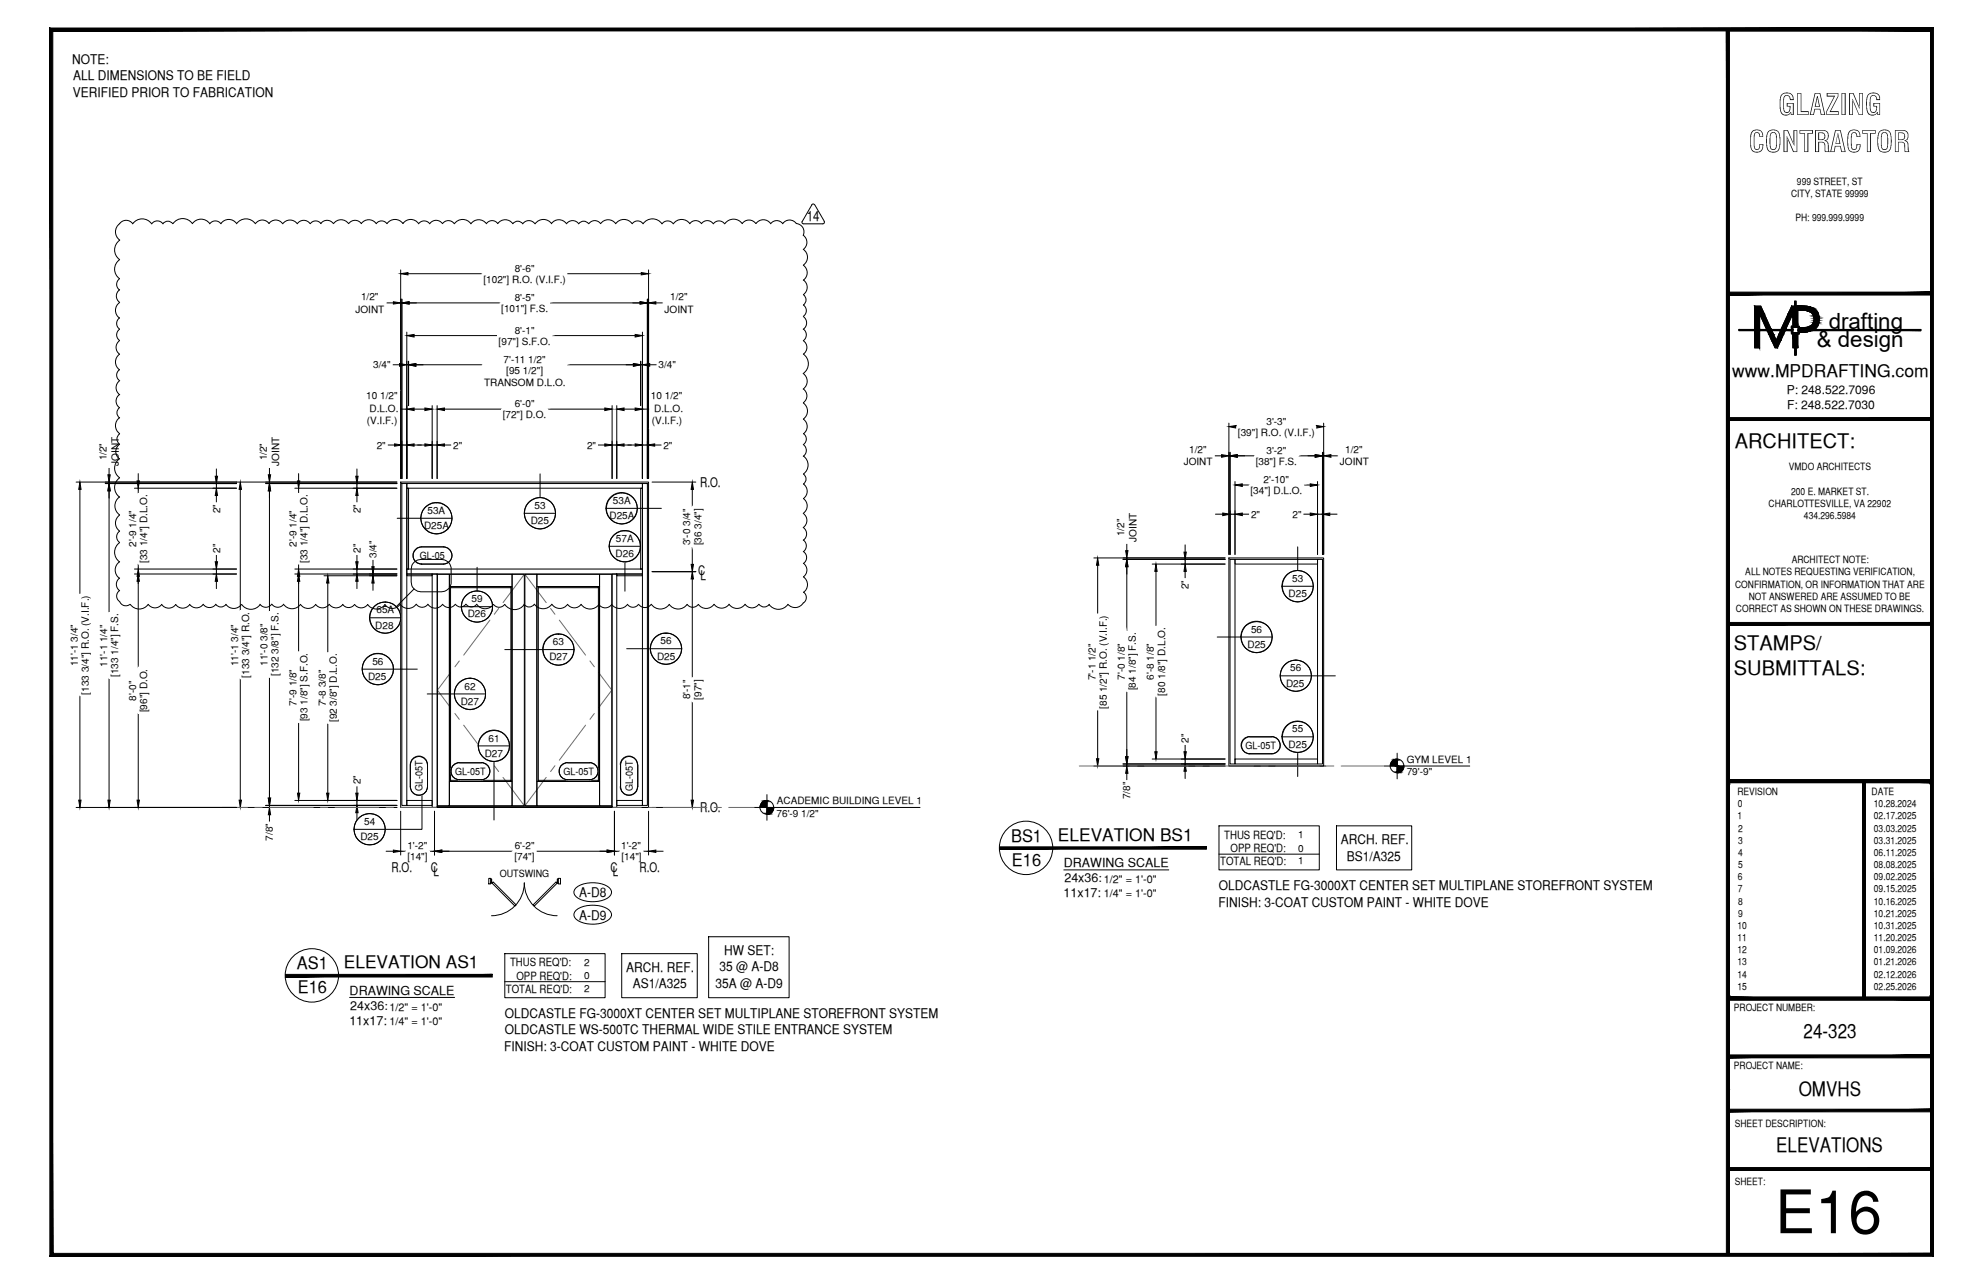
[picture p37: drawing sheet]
<svg xmlns="http://www.w3.org/2000/svg" width="432mm" height="279mm" viewBox="0 0 432 279" stroke-linecap="round" stroke-linejoin="round" font-family="sans-serif">
<defs><g id="words">
<text font-size="13.1" x="386.5" y="268.4">E16</text>
<g font-size="6.3">
<text x="387.2" y="25">GLAZING</text>
<text x="380.8" y="33.1">CONTRACTOR</text>
</g>
<g font-size="4.9">
<text x="398.2" y="71.5">drafting</text>
<text x="395.6" y="75.5">&amp; design</text>
</g>
<g font-size="4.4">
<text x="377.8" y="97.5">ARCHITECT:</text>
<text x="377.6" y="141.5">STAMPS/</text>
<text x="377.6" y="146.9">SUBMITTALS:</text>
<text x="392.7" y="225.8">24-323</text>
<text x="391.7" y="238.5">OMVHS</text>
<text x="386.8" y="250.7">ELEVATIONS</text>
</g>
<g font-size="3.8">
<text x="377.2" y="82">www.MPDRAFTING.com</text>
<text x="220.2" y="183.1">BS1</text>
<text x="230.4" y="182.9">ELEVATION BS1</text>
<text x="220.3" y="188.4">E16</text>
<text x="64.6" y="210.9">AS1</text>
<text x="74.9" y="210.7">ELEVATION AS1</text>
<text x="64.8" y="216.2">E16</text>
</g>
<text font-size="3.1" x="175.7" y="48.1">14</text>
<g font-size="2.9">
<text x="15.7" y="13.9">NOTE:</text>
<text x="15.9" y="17.5">ALL DIMENSIONS TO BE FIELD</text>
<text x="15.9" y="21">VERIFIED PRIOR TO FABRICATION</text>
<text x="152.5" y="106">R.O.</text>
<text x="152" y="125.2">C</text>
<text x="152.5" y="126.2">L</text>
<text x="152.5" y="176.6">R.O.</text>
<text x="292" y="183.7">ARCH. REF.</text>
<text x="85.3" y="189.7">R.O.</text>
<text x="93.8" y="189.7">C</text>
<text x="94.4" y="190.7">L</text>
<text x="133" y="189.7">C</text>
<text x="133.5" y="190.7">L</text>
<text x="139.3" y="189.7">R.O.</text>
<text x="293.3" y="187.3">BS1/A325</text>
<text x="126.1" y="195.2">A-D8</text>
<text x="265.3" y="197.4">FINISH: 3-COAT CUSTOM PAINT - WHITE DOVE</text>
<text x="265.4" y="193.7">OLDCASTLE FG-3000XT CENTER SET MULTIPLANE STOREFRONT SYSTEM</text>
<text x="126.1" y="200.1">A-D9</text>
<text x="157.7" y="207.8">HW SET:</text>
<text x="136.3" y="211.5">ARCH. REF.</text>
<text x="137.8" y="215.1">AS1/A325</text>
<text x="155.8" y="214.9">35A @ A-D9</text>
<text x="156.7" y="211.3">35 @ A-D8</text>
<text x="109.9" y="221.6">OLDCASTLE FG-3000XT CENTER SET MULTIPLANE STOREFRONT SYSTEM</text>
<text x="109.9" y="225.1">OLDCASTLE WS-500TC THERMAL WIDE STILE ENTRANCE SYSTEM</text>
<text x="109.8" y="228.7">FINISH: 3-COAT CUSTOM PAINT - WHITE DOVE</text>
</g>
<g font-size="2.7">
<text x="231.6" y="188.7">DRAWING SCALE</text>
<text x="231.8" y="192">24x36:</text>
<text x="231.6" y="195.3">11x17:</text>
<text x="76.1" y="216.5">DRAWING SCALE</text>
<text x="76.3" y="219.8">24x36:</text>
<text x="76.1" y="223.1">11x17:</text>
</g>
<g font-size="2.6">
<text x="389.1" y="85.8">P: 248.522.7096</text>
<text x="389.1" y="89">F: 248.522.7030</text>
</g>
<g font-size="2.5">
<text x="266.6" y="182.5">THUS REQ'D:</text>
<text x="268" y="185.5">OPP REQ'D:</text>
<text x="265.7" y="188.3">TOTAL REQ'D:</text>
<text x="111.1" y="210.2">THUS REQ'D:</text>
<text x="112.5" y="213.2">OPP REQ'D:</text>
<text x="110.2" y="216.1">TOTAL REQ'D:</text>
</g>
<g font-size="2.4">
<text x="240.3" y="192.1">1/2&quot; = 1'-0&quot;</text>
<text x="240.3" y="195.3">1/4&quot; = 1'-0&quot;</text>
<text x="84.8" y="219.9">1/2&quot; = 1'-0&quot;</text>
<text x="84.8" y="223.1">1/4&quot; = 1'-0&quot;</text>
</g>
<g font-size="2.2">
<text x="391.3" y="40.2">999 STREET, ST</text>
<text x="390" y="42.9">CITY, STATE 99999</text>
<text x="391" y="48.2">PH: 999.999.9999</text>
<text x="112.1" y="59.1">8'-6&quot;</text>
<text x="78.6" y="65.3">1/2&quot;</text>
<text x="105.3" y="61.5">[102&quot;] R.O. (V.I.F.)</text>
<text x="112.1" y="65.5">8'-5&quot;</text>
<text x="145.9" y="65.3">1/2&quot;</text>
<text x="77.4" y="68">JOINT</text>
<text x="109.2" y="67.9">[101&quot;] F.S.</text>
<text x="144.7" y="68">JOINT</text>
<text x="108.6" y="75.1">[97&quot;] S.F.O.</text>
<text x="112.1" y="72.6">8'-1&quot;</text>
<text x="81.3" y="80.1">3/4&quot;</text>
<text x="109.7" y="78.9">7'-11 1/2&quot;</text>
<text x="110.2" y="81.4">[95 1/2&quot;]</text>
<text x="143.4" y="80.1">3/4&quot;</text>
<text x="79.8" y="86.9">10 1/2&quot;</text>
<text x="80.5" y="89.6">D.L.O.</text>
<text x="105.4" y="84">TRANSOM D.L.O.</text>
<text x="112.1" y="88.6">6'-0&quot;</text>
<text x="141.7" y="86.9">10 1/2&quot;</text>
<text x="142.5" y="89.6">D.L.O.</text>
<text x="79.9" y="92.3">(V.I.F.)</text>
<text x="109.5" y="91.1">[72&quot;] D.O.</text>
<text x="141.9" y="92.3">(V.I.F.)</text>
<text x="269.6" y="94.9">[39&quot;] R.O. (V.I.F.)</text>
<text x="275.8" y="92.4">3'-3&quot;</text>
<text x="23.2" y="100.2" transform="rotate(-90 23.2 100.2)">1/2&quot;</text>
<text x="25.8" y="101.4" transform="rotate(-90 25.8 101.4)">JOINT</text>
<text x="58.1" y="100.2" transform="rotate(-90 58.1 100.2)">1/2&quot;</text>
<text x="60.8" y="101.4" transform="rotate(-90 60.8 101.4)">JOINT</text>
<text x="82" y="97.6">2&quot;</text>
<text x="98.7" y="97.6">2&quot;</text>
<text x="127.8" y="97.6">2&quot;</text>
<text x="144.5" y="97.6">2&quot;</text>
<text x="257.7" y="101.3">JOINT</text>
<text x="259" y="98.7">1/2&quot;</text>
<text x="273.4" y="101.2">[38&quot;] F.S.</text>
<text x="275.8" y="98.7">3'-2&quot;</text>
<text x="291.8" y="101.3">JOINT</text>
<text x="292.9" y="98.7">1/2&quot;</text>
<text x="272.3" y="107.6">[34&quot;] D.L.O.</text>
<text x="275.1" y="105.1">2'-10&quot;</text>
<text x="389.5" y="102.3">VMDO ARCHITECTS</text>
<text x="390" y="107.6">200 E. MARKET ST.</text>
<text x="47.9" y="111.7" transform="rotate(-90 47.9 111.7)">2&quot;</text>
<text x="78.5" y="111.7" transform="rotate(-90 78.5 111.7)">2&quot;</text>
<text x="93.1" y="111.8">53A</text>
<text x="116.4" y="110.7">53</text>
<text x="132.7" y="113">D25A</text>
<text x="133.5" y="109.7">53A</text>
<text x="272.4" y="112.7">2&quot;</text>
<text x="281.4" y="112.7">2&quot;</text>
<text x="385.1" y="110.3">CHARLOTTESVILLE, VA 22902</text>
<text x="392.8" y="113">434.296.5984</text>
<text x="29.7" y="119" transform="rotate(-90 29.7 119)">2'-9 1/4&quot;</text>
<text x="64.6" y="119" transform="rotate(-90 64.6 119)">2'-9 1/4&quot;</text>
<text x="92.3" y="115.1">D25A</text>
<text x="115.6" y="114">D25</text>
<text x="134.1" y="117.9">57A</text>
<text x="150.3" y="118.6" transform="rotate(-90 150.3 118.6)">3'-0 3/4&quot;</text>
<text x="152.7" y="118.7" transform="rotate(-90 152.7 118.7)">[36 3/4&quot;]</text>
<text x="244.8" y="116.7" transform="rotate(-90 244.8 116.7)">1/2&quot;</text>
<text x="247.5" y="117.9" transform="rotate(-90 247.5 117.9)">JOINT</text>
<text x="32.1" y="122.5" transform="rotate(-90 32.1 122.5)">[33 1/4&quot;] D.L.O.</text>
<text x="47.9" y="120.3" transform="rotate(-90 47.9 120.3)">2&quot;</text>
<text x="67" y="122.5" transform="rotate(-90 67 122.5)">[33 1/4&quot;] D.L.O.</text>
<text x="78.5" y="120.3" transform="rotate(-90 78.5 120.3)">2&quot;</text>
<text x="82" y="121.4" transform="rotate(-90 82 121.4)">3/4&quot;</text>
<text x="91.4" y="121.7">GL-05</text>
<text x="134" y="121.2">D26</text>
<text x="380" y="125.2">ALL NOTES REQUESTING VERIFICATION,</text>
<text x="390.1" y="122.6">ARCHITECT NOTE:</text>
<text x="102.7" y="131.1">59</text>
<text x="258.8" y="128.2" transform="rotate(-90 258.8 128.2)">2&quot;</text>
<text x="280.6" y="129.9">D25</text>
<text x="281.4" y="126.6">53</text>
<text x="377.8" y="127.9">CONFIRMATION, OR INFORMATION THAT ARE</text>
<text x="380.8" y="130.6">NOT ANSWERED ARE ASSUMED TO BE</text>
<text x="81.7" y="136.8">D28</text>
<text x="82" y="133.5">65A</text>
<text x="101.9" y="134.4">D26</text>
<text x="272.4" y="137.7">56</text>
<text x="378" y="133.2">CORRECT AS SHOWN ON THESE DRAWINGS.</text>
<text x="119.6" y="143.7">D27</text>
<text x="120.4" y="140.4">63</text>
<text x="143.1" y="143.5">D25</text>
<text x="143.8" y="140.2">56</text>
<text x="271.7" y="141">D25</text>
<text x="17" y="145" transform="rotate(-90 17 145)">11'-1 3/4&quot;</text>
<text x="23.3" y="145.1" transform="rotate(-90 23.3 145.1)">11'-1 1/4&quot;</text>
<text x="25.7" y="147.3" transform="rotate(-90 25.7 147.3)">[133 1/4&quot;] F.S.</text>
<text x="51.9" y="145" transform="rotate(-90 51.9 145)">11'-1 3/4&quot;</text>
<text x="54.3" y="147.4" transform="rotate(-90 54.3 147.4)">[133 3/4&quot;] R.O.</text>
<text x="58.2" y="144.8" transform="rotate(-90 58.2 144.8)">11'-0 3/8&quot;</text>
<text x="60.6" y="147.1" transform="rotate(-90 60.6 147.1)">[132 3/8&quot;] F.S.</text>
<text x="80.1" y="148">D25</text>
<text x="81.1" y="144.7">56</text>
<text x="238.6" y="148" transform="rotate(-90 238.6 148)">7'-1 1/2&quot;</text>
<text x="244.9" y="148" transform="rotate(-90 244.9 148)">7'-0 1/8&quot;</text>
<text x="251.3" y="148" transform="rotate(-90 251.3 148)">6'-8 1/8&quot;</text>
<text x="280" y="149.4">D25</text>
<text x="280.9" y="146.1">56</text>
<text x="19.4" y="151.1" transform="rotate(-90 19.4 151.1)">[133 3/4&quot;] R.O. (V.I.F.)</text>
<text x="29.7" y="152.5" transform="rotate(-90 29.7 152.5)">8'-0&quot;</text>
<text x="32.1" y="155" transform="rotate(-90 32.1 155)">[96&quot;] D.O.</text>
<text x="64.6" y="153.5" transform="rotate(-90 64.6 153.5)">7'-9 1/8&quot;</text>
<text x="70.9" y="153.7" transform="rotate(-90 70.9 153.7)">7'-8 3/8&quot;</text>
<text x="100.3" y="153.4">D27</text>
<text x="101.2" y="150.1">62</text>
<text x="150.3" y="152.2" transform="rotate(-90 150.3 152.2)">8'-1&quot;</text>
<text x="152.7" y="152.3" transform="rotate(-90 152.7 152.3)">[97&quot;]</text>
<text x="241" y="154.2" transform="rotate(-90 241 154.2)">[85 1/2&quot;] R.O. (V.I.F.)</text>
<text x="247.3" y="150.2" transform="rotate(-90 247.3 150.2)">[84 1/8&quot;] F.S.</text>
<text x="253.7" y="151.4" transform="rotate(-90 253.7 151.4)">[80 1/8&quot;] D.L.O.</text>
<text x="67" y="157" transform="rotate(-90 67 157)">[93 1/8&quot;] S.F.O.</text>
<text x="73.3" y="157.2" transform="rotate(-90 73.3 157.2)">[92 3/8&quot;] D.L.O.</text>
<text x="106.4" y="161.4">61</text>
<text x="258.8" y="161.7" transform="rotate(-90 258.8 161.7)">2&quot;</text>
<text x="281.4" y="159.4">55</text>
<text x="105.5" y="164.7">D27</text>
<text x="271.2" y="163">GL-05T</text>
<text x="280.6" y="162.8">D25</text>
<text x="306.3" y="166">GYM LEVEL 1</text>
<text x="78.5" y="170.7" transform="rotate(-90 78.5 170.7)">2&quot;</text>
<text x="92" y="172.1" transform="rotate(-90 92 172.1)">GL-05T</text>
<text x="99.1" y="168.6">GL-05T</text>
<text x="122.7" y="168.6">GL-05T</text>
<text x="137.8" y="172.1" transform="rotate(-90 137.8 172.1)">GL-05T</text>
<text x="246.1" y="173.9" transform="rotate(-90 246.1 173.9)">7/8&quot;</text>
<text x="306.3" y="168.6">79'-9&quot;</text>
<text x="378.3" y="173">REVISION</text>
<text x="407.5" y="173">DATE</text>
<text x="79.3" y="179.5">54</text>
<text x="169.1" y="177.7">76'-9 1/2&quot;</text>
<text x="169.2" y="175">ACADEMIC BUILDING LEVEL 1</text>
<text x="378.3" y="178.3">1</text>
<text x="378.4" y="175.7">0</text>
<text x="408" y="175.7">10.28.2024</text>
<text x="408" y="178.3">02.17.2025</text>
<text x="59.4" y="182.9" transform="rotate(-90 59.4 182.9)">7/8&quot;</text>
<text x="78.5" y="182.8">D25</text>
<text x="88.7" y="184.8">1'-2&quot;</text>
<text x="112.1" y="184.8">6'-2&quot;</text>
<text x="135.3" y="184.8">1'-2&quot;</text>
<text x="282.7" y="182.4">1</text>
<text x="282.7" y="185.4">0</text>
<text x="378.5" y="181">2</text>
<text x="378.5" y="183.6">3</text>
<text x="408" y="181">03.03.2025</text>
<text x="408" y="183.6">03.31.2025</text>
<text x="88.7" y="187.2">[14&quot;]</text>
<text x="108.8" y="190.9">OUTSWING</text>
<text x="112" y="187.2">[74&quot;]</text>
<text x="135.3" y="187.2">[14&quot;]</text>
<text x="282.7" y="188.1">1</text>
<text x="378.4" y="191.6">6</text>
<text x="378.5" y="186.2">4</text>
<text x="378.5" y="188.9">5</text>
<text x="408" y="186.2">06.11.2025</text>
<text x="408" y="188.9">08.08.2025</text>
<text x="408" y="191.6">09.02.2025</text>
<text x="378.4" y="194.2">7</text>
<text x="378.5" y="196.8">8</text>
<text x="408" y="194.2">09.15.2025</text>
<text x="408" y="196.8">10.16.2025</text>
<text x="378.3" y="202.1">10</text>
<text x="378.5" y="199.5">9</text>
<text x="408" y="199.5">10.21.2025</text>
<text x="408" y="202.1">10.31.2025</text>
<text x="378.3" y="204.8">11</text>
<text x="378.3" y="207.5">12</text>
<text x="408" y="204.8">11.20.2025</text>
<text x="408" y="207.5">01.09.2026</text>
<text x="127.2" y="210.2">2</text>
<text x="127.2" y="213.1">0</text>
<text x="127.2" y="215.9">2</text>
<text x="378.3" y="210.1">13</text>
<text x="378.3" y="212.7">14</text>
<text x="378.3" y="215.4">15</text>
<text x="408" y="210.1">01.21.2026</text>
<text x="408" y="212.7">02.12.2026</text>
<text x="408" y="215.4">02.25.2026</text>
<text x="377.6" y="219.9">PROJECT NUMBER:</text>
<text x="377.6" y="232.5">PROJECT NAME:</text>
<text x="377.8" y="245.2">SHEET DESCRIPTION:</text>
<text x="377.8" y="257.9">SHEET:</text>
</g>
</g></defs>
<!-- layer: COMPONENTS -->
<path d="M87.5 105.2h1.1v70.1h-1.1zM88.6 105.2h51.3v1h-51.3zM139.9 105.2h1.1v70.1h-1.1zM88.6 123.8h51.3v1.1h-51.3zM94.1 124.9h1.1v50.8h-1.1zM133.3 124.9h1v50.8h-1zM267.8 121.7h1.1v44.5h-1.1zM268.9 121.7h18v1h-18zM286.9 121.7h1.1v44.5h-1.1zM88.6 174.2h5.5v1.1h-5.5zM134.3 174.2h5.6v1.1h-5.6zM268.9 165.2h18v1h-18z" fill="none" stroke="#000" stroke-width=".22"/>
<!-- layer: SYMBOLS -->
<g fill="none" stroke="#fff" stroke-width=".22">
<path d="M95.1 109.4l.8 .1M96.6 119l-5.1 .1h5.4M117.6 108.3l.9 .1M135.4 107.3l.9 .1M136.1 115.5l.9 .1M83.9 131l-.9 .1M91.5 122.7h5.4h-5.1h4.8M103.9 128.6l.9 .1M121.6 138h.9M145 137.8l.9 .1M273.6 135.3l.9 .1M282.6 124.1l.9 .2"/>
<path d="M82.3 142.2l-.9 .1M102.4 147.6l.9 .1M107.6 158.9l.9 .2M282.2 143.6l-.9 .2M282.6 157l.9 .1M80.5 177l.9 .2M89.4 166.1v5.4l-.1-5.1M93.1 166.4v4.8l-.1-5.1v5.4M99.8 169.7h5.4h-5.1h4.7M104.8 166h-5h5.4M123.3 166h5.4h-5.1M123.6 169.7h4.8h-5.1h5.4"/>
<path d="M135.2 166.1v5.4l-.1-5.1M138.9 166.4v4.8l-.1-5.1v5.4M271.8 164h5.4h-5h4.7M276.9 160.3h-5.1h5.4"/>
</g>
<g fill="#fff" stroke="#fff" stroke-width=".22">
<path d="M90.9 119.3l.6-.2h5.4zM90.9 119.3h6.6l-.6-.2zM90.4 119.7l.5-.4h6.6zM90.4 119.7h7.6l-.5-.4zM90.4 119.7h7.6l-8 .6zM90 120.3h8.3l-.3-.6zM90 120.3h8.3l-8.3 .6zM90 120.9h8.4l-.1-.6zM90 120.9h8.4l-8.4 .6zM90 121.5h8.3l.1-.6zM90 121.5h8.3l-7.9 .5zM90.4 122h7.6l.3-.5zM90.4 122h7.6l-7.1 .5zM90.9 122.5h6.6l.5-.5zM90.9 122.5h6.6l-6 .2zM91.5 122.7h5.4l.6-.2z"/>
<path d="M89.4 166.1l.2 6-.2-.6zM89.6 165.5l-.2 .6 .2 6zM89.6 165.5l.4 7.2-.4-.6zM90 165l-.4 .5 .4 7.2zM90 165l.6 8-.6-.3zM90 165l.6 8v-8.3zM90.6 164.7l.6 8.3h-.6zM90.6 164.7l.6 8.3v-8.4zM91.2 164.6l.6 8.4h-.6zM91.2 164.6l.6 8.4v-8.3zM91.8 164.7l.6 8-.6 .3zM91.8 164.7l.6 8v-7.7zM92.4 165l.4 7.1-.4 .6zM92.4 165l.4 7.1v-6.6zM92.8 165.5l.2 6-.2 .6zM92.8 165.5l.2 6v-5.4z"/>
<path d="M135.2 166.1l.2 6-.2-.6zM135.4 165.5l-.2 .6 .2 6zM135.4 165.5l.4 7.2-.4-.6zM135.8 165l-.4 .5 .4 7.2zM135.8 165l.5 8-.5-.3zM135.8 165l.5 8v-8.3zM136.3 164.7l.7 8.3h-.7zM136.3 164.7l.7 8.3v-8.4zM137 164.6l.6 8.4h-.6zM137 164.6l.6 8.4v-8.3zM137.6 164.7l.6 8-.6 .3zM137.6 164.7l.6 8v-7.7zM138.2 165l.4 7.1-.4 .6zM138.2 165l.4 7.1v-6.6zM138.6 165.5l.2 6-.2 .6zM138.6 165.5l.2 6v-5.4z"/>
<path d="M99.1 166.2l.7-.2h5.4zM99.1 166.2h6.6l-.5-.2zM98.6 166.6l.5-.4h6.6zM98.6 166.6h7.6l-.5-.4zM98.6 166.6h7.6l-7.9 .6zM98.3 167.2h8.3l-.4-.6zM98.3 167.2h8.3l-8.4 .6zM98.2 167.8h8.5l-.1-.6zM98.2 167.8h8.5l-8.4 .7zM98.3 168.5h8.3l.1-.7zM98.3 168.5h8.3l-8 .5zM98.6 169h7.6l.4-.5zM98.6 169h7.6l-7.1 .4zM99.1 169.4h6.6l.5-.4zM99.1 169.4h6.6l-5.9 .3zM99.8 169.7h5.4l.5-.3z"/>
<path d="M123.3 166l6 .2-.6-.2zM122.7 166.2l.6-.2 6 .2zM122.7 166.2l7.1 .4-.5-.4zM122.2 166.6l.5-.4 7.1 .4zM122.2 166.6l7.9 .6-.3-.6zM122.2 166.6l7.9 .6h-8.2zM121.9 167.2l8.3 .6-.1-.6zM121.9 167.2l8.3 .6h-8.4zM121.8 167.8l8.3 .7 .1-.7zM121.8 167.8l8.3 .7h-8.2zM121.9 168.5l7.9 .5 .3-.5zM121.9 168.5l7.9 .5h-7.6zM122.2 169l7.1 .4 .5-.4zM122.2 169l7.1 .4h-6.6zM122.7 169.4l6 .3 .6-.3zM122.7 169.4l6 .3h-5.4z"/>
<path d="M271.3 160.6l.5-.3h5.4zM271.3 160.6h6.6l-.7-.3zM270.8 161l.5-.4h6.6zM270.8 161h7.5l-.4-.4zM270.8 161h7.5l-7.9 .5zM270.4 161.5h8.2l-.3-.5zM270.4 161.5h8.2l-8.3 .7zM270.3 162.2h8.5l-.2-.7zM270.3 162.2h8.5l-8.4 .6zM270.4 162.8h8.3l.1-.6zM270.4 162.8h8.3l-7.9 .6zM270.8 163.4h7.5l.4-.6zM270.8 163.4h7.5l-7.1 .4zM271.2 163.8h6.7l.4-.4zM271.2 163.8h6.7l-6.1 .2zM271.8 164h5.4l.7-.2z"/>
<path d="M93.3 115.8l1.8 .4zM93.3 115.8l2.6 .3-.8 .1zM92.6 115.2l.7 .6 2.6 .3zM92.6 115.2l4.1 .6-.8 .3zM92.1 114.5l.5 .7 4.1 .6zM92.1 114.5l5.4 .7-.8 .6zM91.8 113.7l.3 .8 5.4 .7zM91.8 113.7l6.2 .8-.5 .7zM91.6 112.8l.2 .9 6.2 .8zM91.6 112.8l6.7 .9-.3 .8zM91.8 111.9l-.2 .9 6.7 .9zM91.8 111.9l6.6 .9-.1 .9zM92.1 111.1l-.3 .8 6.6 .9zM92.1 111.1l6.2 .8 .1 .9zM92.6 110.4l-.5 .7 6.2 .8zM92.6 110.4l5.4 .7 .3 .8zM92.6 110.4l5.4 .7-4.7-1.2zM93.3 109.9l4.2 .5 .5 .7zM93.3 109.9l4.2 .5-3.3-.9zM94.2 109.5l2.5 .4 .8 .5zM94.2 109.5l2.5 .4-1.6-.5zM95.1 109.4l.8 .1 .8 .4z"/>
<path d="M78.8 183.4l.8 .4h.9zM78.8 183.4l2.6 .4h-.9zM78.1 182.9l.7 .5 2.6 .4zM78.1 182.9l4.1 .5-.8 .4zM77.5 182.2l.6 .7 4.1 .5zM77.5 182.2l5.4 .7-.7 .5zM77.2 181.4l.3 .8 5.4 .7zM77.2 181.4l6.2 .8-.5 .7zM77.1 180.5l.1 .9 6.2 .8zM77.1 180.5l6.7 .9-.4 .8zM77.2 179.6l-.1 .9 6.7 .9zM77.2 179.6l6.7 .9-.1 .9zM77.5 178.8l-.3 .8 6.7 .9zM77.5 178.8l6.3 .8 .1 .9zM78.1 178.1l-.6 .7 6.3 .8zM78.1 178.1l5.3 .7 .4 .8zM78.1 178.1l5.3 .7-4.6-1.3zM78.8 177.5l4.1 .6 .5 .7zM78.8 177.5l4.1 .6-3.3-.9zM79.6 177.2l2.6 .3 .7 .6zM79.6 177.2l2.6 .3-1.7-.5zM80.5 177l1.7 .5z"/>
<path d="M143.3 144.1l1.7 .5zM143.3 144.1l2.6 .4-.9 .1zM142.6 143.6l.7 .5 2.6 .4zM142.6 143.6l4.1 .5-.8 .4zM142.1 142.9l.5 .7 4.1 .5zM142.1 142.9l5.3 .7-.7 .5zM141.7 142l.4 .9 5.3 .7zM141.7 142l6.3 .9-.6 .7zM141.6 141.2l.1 .8 6.3 .9zM141.6 141.2l6.7 .8-.3 .9zM141.7 140.3l-.1 .9 6.7 .8zM141.7 140.3l6.8 .9-.2 .8zM142.1 139.4l-.4 .9 6.8 .9zM142.1 139.4l6.2 .9 .2 .9zM142.6 138.7l-.5 .7 6.2 .9zM142.6 138.7l5.4 .7 .3 .9zM142.6 138.7l5.4 .7-4.7-1.2zM143.3 138.2l4.1 .5 .6 .7zM143.3 138.2l4.1 .5-3.3-.8zM144.1 137.9l2.6 .3 .7 .5zM144.1 137.9l2.6 .3-1.7-.4zM145 137.8l.9 .1 .8 .3z"/>
<path d="M82.3 149l1.7-.4zM81.4 148.9l.9 .1 1.7-.4zM81.4 148.9l3.3-.9-.7 .6zM80.6 148.6l.8 .3 3.3-.9zM80.6 148.6l4.6-1.3-.5 .7zM79.9 148l.7 .6 4.6-1.3zM79.9 148l5.7-1.5-.4 .8zM79.3 147.3l.6 .7 5.7-1.5zM79.3 147.3l6.4-1.7-.1 .9zM79 146.5l.3 .8 6.4-1.7zM79 146.5l6.6-1.8 .1 .9zM78.9 145.6l.1 .9 6.6-1.8zM78.9 145.6l6.3-1.7 .4 .8zM79 144.7l-.1 .9 6.3-1.7zM79 144.7l5.7-1.5 .5 .7zM79.3 143.9l-.3 .8 5.7-1.5zM79.3 143.9l4.7-1.2 .7 .5zM79.9 143.2l-.6 .7 4.7-1.2zM79.9 143.2l3.3-.9 .8 .4zM79.9 143.2l3.3-.9-2.6 .4zM80.6 142.7l1.7-.5 .9 .1zM80.6 142.7l1.7-.5-.9 .1z"/>
<path d="M102.2 134.9l1.7 .5zM102.2 134.9l2.6 .4-.9 .1zM101.5 134.4l.7 .5 2.6 .4zM101.5 134.4l4.1 .5-.8 .4zM100.9 133.7l.6 .7 4.1 .5zM100.9 133.7l5.4 .7-.7 .5zM100.6 132.9l.3 .8 5.4 .7zM100.6 132.9l6.2 .8-.5 .7zM100.5 132l.1 .9 6.2 .8zM100.5 132l6.7 .9-.4 .8zM100.6 131.1l-.1 .9 6.7 .9zM100.6 131.1l6.7 .9-.1 .9zM100.9 130.3l-.3 .8 6.7 .9zM100.9 130.3l6.3 .8 .1 .9zM101.5 129.6l-.6 .7 6.3 .8zM101.5 129.6l5.3 .7 .4 .8zM101.5 129.6l5.3 .7-4.6-1.3zM102.2 129l4.1 .6 .5 .7zM102.2 129l4.1 .6-3.3-.9zM103 128.7l2.6 .3 .7 .6zM103 128.7l2.6 .3-1.7-.4zM103.9 128.6l1.7 .4z"/>
<path d="M100.6 153.9l.9 .4 .9 .1zM100.6 153.9l2.7 .4-.9 .1zM99.9 153.4l.7 .5 2.7 .4zM99.9 153.4l4.2 .5-.8 .4zM99.4 152.7l.5 .7 4.2 .5zM99.4 152.7l5.4 .7-.7 .5zM99.1 151.9l.3 .8 5.4 .7zM99.1 151.9l6.2 .8-.5 .7zM98.9 151l.2 .9 6.2 .8zM98.9 151l6.8 .9-.4 .8zM99.1 150.1l-.2 .9 6.8 .9zM99.1 150.1l6.6 .9v.9zM99.4 149.3l-.3 .8 6.6 .9zM99.4 149.3l6.3 .8v.9zM99.9 148.6l-.5 .7 6.3 .8zM99.9 148.6l5.4 .7 .4 .8zM99.9 148.6l5.4 .7-4.7-1.2zM100.6 148.1l4.2 .5 .5 .7zM100.6 148.1l4.2 .5-3.3-.9zM101.5 147.7l2.6 .4 .7 .5zM101.5 147.7l2.6 .4-1.7-.5zM102.4 147.6l.9 .1 .8 .4z"/>
<path d="M120 144.3l1.6 .5zM120 144.3l2.5 .4-.9 .1zM119.3 143.8l.7 .5 2.5 .4zM119.3 143.8l4 .5-.8 .4zM118.7 143.1l.6 .7 4 .5zM118.7 143.1l5.3 .7-.7 .5zM118.4 142.2l.3 .9 5.3 .7zM118.4 142.2l6.2 .9-.6 .7zM118.2 141.4l.2 .8 6.2 .9zM118.2 141.4l6.7 .8-.3 .9zM118.4 140.5l-.2 .9 6.7 .8zM118.4 140.5l6.6 .9-.1 .8zM118.7 139.6l-.3 .9 6.6 .9zM118.7 139.6l6.2 .9 .1 .9zM119.3 138.9l-.6 .7 6.2 .9zM119.3 138.9l5.3 .7 .3 .9zM119.3 138.9l5.3 .7-4.6-1.2zM120 138.4l4 .5 .6 .7zM120 138.4l4 .5-3.2-.9zM120.8 138l2.5 .4 .7 .5zM120.8 138l2.5 .4-1.7-.4zM121.6 138h.9l.8 .4z"/>
<path d="M105.9 165.3l1.7 .4zM105.9 165.3l2.6 .3-.9 .1zM105.2 164.7l.7 .6 2.6 .3zM105.2 164.7l4.1 .6-.8 .3zM104.6 164l.6 .7 4.1 .6zM104.6 164l5.4 .7-.7 .6zM104.3 163.2l.3 .8 5.4 .7zM104.3 163.2l6.2 .8-.5 .7zM104.1 162.3l.2 .9 6.2 .8zM104.1 162.3l6.8 .9-.4 .8zM104.3 161.5l-.2 .8 6.8 .9zM104.3 161.5l6.6 .8v.9zM104.6 160.7l-.3 .8 6.6 .8zM104.6 160.7l6.3 .8v.8zM105.2 160l-.6 .7 6.3 .8zM105.2 160l5.3 .7 .4 .8zM105.2 160l5.3 .7-4.6-1.3zM105.9 159.4l4.1 .6 .5 .7zM105.9 159.4l4.1 .6-3.3-.9zM106.7 159.1l2.6 .3 .7 .6zM106.7 159.1l2.6 .3-1.7-.5zM107.6 158.9l1.7 .5z"/>
<path d="M280.9 130.5l.8 .4 .9 .1zM280.9 130.5l2.6 .4-.9 .1zM280.2 130l.7 .5 2.6 .4zM280.2 130l4.1 .5-.8 .4zM279.7 129.3l.5 .7 4.1 .5zM279.7 129.3l5.3 .7-.7 .5zM279.3 128.5l.4 .8 5.3 .7zM279.3 128.5l6.3 .8-.6 .7zM279.2 127.6l.1 .9 6.3 .8zM279.2 127.6l6.7 .9-.3 .8zM279.3 126.7l-.1 .9 6.7 .9zM279.3 126.7l6.7 .9-.1 .9zM279.7 125.9l-.4 .8 6.7 .9zM279.7 125.9l6.2 .8 .1 .9zM280.2 125.2l-.5 .7 6.2 .8zM280.2 125.2l5.4 .7 .3 .8zM280.2 125.2l5.4 .7-4.7-1.3zM280.9 124.6l4.1 .6 .6 .7zM280.9 124.6l4.1 .6-3.3-.9zM281.7 124.3l2.6 .3 .7 .6zM281.7 124.3l2.6 .3-1.7-.5zM282.6 124.1l1.7 .5z"/>
<path d="M280.9 163.3l1.7 .5zM280.9 163.3l2.6 .3-.9 .2zM280.2 162.8l.7 .5 2.6 .3zM280.2 162.8l4.1 .5-.8 .3zM279.7 162.1l.5 .7 4.1 .5zM279.7 162.1l5.3 .7-.7 .5zM279.3 161.2l.4 .9 5.3 .7zM279.3 161.2l6.3 .9-.6 .7zM279.2 160.3l.1 .9 6.3 .9zM279.2 160.3l6.7 .9-.3 .9zM279.3 159.5l-.1 .8 6.7 .9zM279.3 159.5l6.7 .8-.1 .9zM279.7 158.7l-.4 .8 6.7 .8zM279.7 158.7l6.2 .8 .1 .8zM280.2 158l-.5 .7 6.2 .8zM280.2 158l5.4 .7 .3 .8zM280.2 158l5.4 .7-4.7-1.3zM280.9 157.4l4.1 .6 .6 .7zM280.9 157.4l4.1 .6-3.3-.9zM281.7 157.1l2.6 .3 .7 .6zM281.7 157.1l2.6 .3-1.7-.4zM282.6 157l1.7 .4z"/>
<path d="M272 141.6l1.6 .4zM272 141.6l2.5 .3-.9 .1zM271.2 141l.8 .6 2.5 .3zM271.2 141l4.1 .6-.8 .3zM270.7 140.3l.5 .7 4.1 .6zM270.7 140.3l5.3 .7-.7 .6zM270.4 139.5l.3 .8 5.3 .7zM270.4 139.5l6.2 .8-.6 .7zM270.3 138.6l.1 .9 6.2 .8zM270.3 138.6l6.6 .9-.3 .8zM270.4 137.7l-.1 .9 6.6 .9zM270.4 137.7l6.7 .9-.2 .9zM270.7 137l-.3 .7 6.7 .9zM270.7 137l6.2 .7 .2 .9zM271.2 136.2l-.5 .8 6.2 .7zM271.2 136.2l5.4 .8 .3 .7zM271.2 136.2l5.4 .8-4.6-1.3zM272 135.7l4 .5 .6 .8zM272 135.7l4 .5-3.2-.8zM272.8 135.4l2.5 .3 .7 .5zM272.8 135.4l2.5 .3-1.7-.4zM273.6 135.3l1.7 .4z"/>
<path d="M282.2 150.4l1.6-.4zM281.3 150.3l.9 .1 1.6-.4zM281.3 150.3l3.2-.8-.7 .5zM280.5 150l.8 .3 3.2-.8zM280.5 150l4.6-1.3-.6 .8zM279.8 149.5l.7 .5 4.6-1.3zM279.8 149.5l5.6-1.5-.3 .7zM279.2 148.7l.6 .8 5.6-1.5zM279.2 148.7l6.4-1.6-.2 .9zM278.9 148l.3 .7 6.4-1.6zM278.9 148l6.5-1.8 .2 .9zM278.8 147.1l.1 .9 6.5-1.8zM278.8 147.1l6.3-1.7 .3 .8zM278.9 146.2l-.1 .9 6.3-1.7zM278.9 146.2l5.6-1.5 .6 .7zM279.2 145.4l-.3 .8 5.6-1.5zM279.2 145.4l4.6-1.3 .7 .6zM279.8 144.7l-.6 .7 4.6-1.3zM279.8 144.7l3.2-.9 .8 .3zM279.8 144.7l3.2-.9-2.5 .3zM280.5 144.1l1.7-.5 .8 .2zM280.5 144.1l1.7-.5z"/>
<path d="M83.9 137.8l1.7-.4zM83 137.7l.9 .1 1.7-.4zM83 137.7l3.3-.9-.7 .6zM82.2 137.4l.8 .3 3.3-.9zM82.2 137.4l4.7-1.3-.6 .7zM81.5 136.8l.7 .6 4.7-1.3zM81.5 136.8l5.7-1.5-.3 .8zM81 136.1l.5 .7 5.7-1.5zM81 136.1l6.3-1.7-.1 .9zM80.6 135.3l.4 .8 6.3-1.7zM80.6 135.3l6.6-1.8 .1 .9zM80.5 134.4l.1 .9 6.6-1.8zM80.5 134.4l6.4-1.7 .3 .8zM80.6 133.5l-.1 .9 6.4-1.7zM80.6 133.5l5.7-1.5 .6 .7zM81 132.7l-.4 .8 5.7-1.5zM81 132.7l4.6-1.3 .7 .6zM81.5 132l-.5 .7 4.6-1.3zM81.5 132l3.3-.9 .8 .3zM81.5 132l3.3-.9-2.6 .3zM82.2 131.4l1.7-.4 .9 .1zM82.2 131.4l1.7-.4z"/>
<path d="M134.4 121.9l1.7 .4zM134.4 121.9l2.6 .3-.9 .1zM133.7 121.3l.7 .6 2.6 .3zM133.7 121.3l4.1 .6-.8 .3zM133.1 120.6l.6 .7 4.1 .6zM133.1 120.6l5.4 .7-.7 .6zM132.8 119.8l.3 .8 5.4 .7zM132.8 119.8l6.2 .8-.5 .7zM132.7 118.9l.1 .9 6.2 .8zM132.7 118.9l6.7 .9-.4 .8zM132.8 118l-.1 .9 6.7 .9zM132.8 118l6.6 .9v.9zM133.1 117.2l-.3 .8 6.6 .9zM133.1 117.2l6.3 .8v.9zM133.7 116.5l-.6 .7 6.3 .8zM133.7 116.5l5.3 .7 .4 .8zM133.7 116.5l5.3 .7-4.6-1.2zM134.4 116l4.1 .5 .5 .7zM134.4 116l4.1 .5-3.3-.9zM135.2 115.6l2.6 .4 .7 .5zM135.2 115.6l2.6 .4-1.7-.5zM136.1 115.5l.9 .1 .8 .4z"/>
<path d="M133.7 113.6l1.7 .4zM133.7 113.6l2.6 .3-.9 .1zM133 113l.7 .6 2.6 .3zM133 113l4.1 .6-.8 .3zM132.5 112.3l.5 .7 4.1 .6zM132.5 112.3l5.3 .7-.7 .6zM132.1 111.5l.4 .8 5.3 .7zM132.1 111.5l6.3 .8-.6 .7zM132 110.6l.1 .9 6.3 .8zM132 110.6l6.7 .9-.3 .8zM132.1 109.8l-.1 .8 6.7 .9zM132.1 109.8l6.7 .8-.1 .9zM132.5 109l-.4 .8 6.7 .8zM132.5 109l6.2 .8 .1 .8zM133 108.3l-.5 .7 6.2 .8zM133 108.3l5.4 .7 .3 .8zM133 108.3l5.4 .7-4.7-1.3zM133.7 107.7l4.1 .6 .6 .7zM133.7 107.7l4.1 .6-3.2-.9zM134.6 107.4l2.5 .3 .7 .6zM134.6 107.4l2.5 .3-1.7-.4zM135.4 107.3l1.7 .4z"/>
<path d="M115.9 114.6l.8 .4 .9 .1zM115.9 114.6l2.6 .4-.9 .1zM115.2 114.1l.7 .5 2.6 .4zM115.2 114.1l4.1 .5-.8 .4zM114.6 113.4l.6 .7 4.1 .5zM114.6 113.4l5.4 .7-.7 .5zM114.3 112.6l.3 .8 5.4 .7zM114.3 112.6l6.2 .8-.5 .7zM114.2 111.7l.1 .9 6.2 .8zM114.2 111.7l6.6 .9-.3 .8zM114.3 110.8l-.1 .9 6.6 .9zM114.3 110.8l6.7 .9-.2 .9zM114.6 110l-.3 .8 6.7 .9zM114.6 110l6.2 .8 .2 .9zM115.2 109.3l-.6 .7 6.2 .8zM115.2 109.3l5.3 .7 .3 .8zM115.2 109.3l5.3 .7-4.6-1.2zM115.9 108.8l4.1 .5 .5 .7zM115.9 108.8l4.1 .5-3.3-.9zM116.7 108.4l2.6 .4 .7 .5zM116.7 108.4l2.6 .4-1.7-.5zM117.6 108.3l.9 .1 .8 .4z"/>
</g>
<g fill="none" stroke="#000" stroke-width=".22">
<path d="M86.5 112.8h11.9M90.4 119.7l.5-.4 .9-.3h4.8a1.87 1.87 0 0 1 1.8 1.9 1.87 1.87 0 0 1-1.8 1.8h-4.8a1.84 1.84 0 0 1-1.7-1 1.84 1.84 0 0 1 .3-2zM91.8 119a1.87 1.87 0 0 0-1.9 1.9 1.87 1.87 0 0 0 1.9 1.8M91.8 119h4.8a1.87 1.87 0 0 1 1.8 1.9 1.87 1.87 0 0 1-1.8 1.8h-4.8M114.2 111.7h6.8M117.6 103.1v5.2M132 110.6h12M132.7 118.9h6.7M282.6 119v5.1M80.5 134.4h6.8M90.2 128.1l-3.9 3.9M90.3 122.2l.6-.3 .7-.2h4.5a2.15 2.15 0 0 1 2.1 2.2v2.8a2.03 2.03 0 0 1-2.1 2.1h-4.5a2.15 2.15 0 0 1-2.1-2.1l.1-3.2a1.63 1.63 0 0 1 .7-1.3z"/>
<path d="M100.5 132h6.8M103.9 123.4v5.2M136.1 122.3v6.4M265 138.6h12.1M279.2 127.6h6.8M78.9 145.6h12M93 151h12.7M109.9 141.4h15.1M136.5 141.2h12M278.8 147.1h12M89.3 171.2a1.87 1.87 0 0 0 1.9 1.8 1.87 1.87 0 0 0 1.9-1.8M89.3 171.2v-4.8a1.87 1.87 0 0 1 1.9-1.9 1.87 1.87 0 0 1 1.9 1.9v4.8"/>
<path d="M90 165a1.87 1.87 0 0 1 2-.2 1.87 1.87 0 0 1 1.1 1.6v4.8a1.87 1.87 0 0 1-1.9 1.8 1.87 1.87 0 0 1-1.9-1.8v-4.8l.3-.9zM91.9 168.7v11.8h-14.8M98.6 166.6l1.2-.6h5a1.84 1.84 0 0 1 1.9 1.8 1.84 1.84 0 0 1-1.9 1.9h-4.7a1.84 1.84 0 0 1-1.8-1.1 1.84 1.84 0 0 1 .3-2zM100 165.9a1.87 1.87 0 0 0-1.8 1.9 1.87 1.87 0 0 0 1.8 1.9M100.1 166h4.7M100.1 169.7h4.7M104.1 162.3h6.8M104.8 165.9a1.87 1.87 0 0 1 1.9 1.9 1.87 1.87 0 0 1-1.9 1.9M107.6 165.7v12.7M122.2 166.6l1.1-.6h5.1a1.84 1.84 0 0 1 1.8 1.8 1.84 1.84 0 0 1-1.8 1.9h-4.8a1.84 1.84 0 0 1-1.7-1.1 1.84 1.84 0 0 1 .3-2zM123.6 165.9a1.87 1.87 0 0 0-1.9 1.9 1.87 1.87 0 0 0 1.9 1.9h4.8M123.6 166h4.8"/>
<path d="M128.4 165.9a1.87 1.87 0 0 1 1.8 1.9 1.87 1.87 0 0 1-1.8 1.9M135.1 171.2a1.87 1.87 0 0 0 1.8 1.8 1.87 1.87 0 0 0 1.9-1.8M135.1 166.4a1.87 1.87 0 0 1 1.8-1.9 1.87 1.87 0 0 1 1.9 1.9M135.1 166.4v4.8M135.8 165a1.87 1.87 0 0 1 2-.2 1.87 1.87 0 0 1 1.1 1.6v4.8a1.87 1.87 0 0 1-1.9 1.8 1.87 1.87 0 0 1-1.9-1.8v-4.8l.3-.9zM138.9 166.4v4.8M164.2 175.7h36.1M167 172.9v5.6M265.4 179.7h21.9v9.6h-21.9zM270.8 161l1-.7h5.1a1.84 1.84 0 0 1 1.9 1.9 1.84 1.84 0 0 1-1.9 1.8h-4.7a1.84 1.84 0 0 1-1.7-1.1 1.84 1.84 0 0 1 .3-1.9zM272.1 160.3a1.87 1.87 0 0 0-1.8 1.8 1.87 1.87 0 0 0 1.8 1.9M272.2 160.3h4.7"/>
<path d="M272.2 164h4.7M276.9 160.3a1.87 1.87 0 0 1 1.9 1.8 1.87 1.87 0 0 1-1.9 1.9M279.2 160.3h6.8M282.6 163.8v5.2M301.4 166.7h18.6M304.2 163.9v5.6M265.4 185.9h21.9M109.9 207.5h21.9v9.6h-21.9zM109.9 213.6h21.9"/>
<circle cx="95" cy="112.8" r="3.4"/>
<circle cx="95" cy="112.7" r="3.4"/>
<circle cx="117.6" cy="111.7" r="3.4"/>
<circle cx="135.4" cy="110.6" r="3.4"/>
<circle cx="136" cy="118.9" r="3.4"/>
<circle cx="136" cy="118.8" r="3.4"/>
<circle cx="83.9" cy="134.4" r="3.4"/>
<circle cx="103.9" cy="132" r="3.4"/>
<circle cx="273.6" cy="138.6" r="3.4"/>
<circle cx="273.7" cy="138.7" r="3.4"/>
<circle cx="282.5" cy="127.5" r="3.4"/>
<circle cx="282.6" cy="127.6" r="3.4"/>
<circle cx="82.3" cy="145.6" r="3.4"/>
<circle cx="102.3" cy="151" r="3.4"/>
<circle cx="121.6" cy="141.3" r="3.4"/>
<circle cx="121.6" cy="141.4" r="3.4"/>
<circle cx="145" cy="141.1" r="3.4"/>
<circle cx="145" cy="141.2" r="3.4"/>
<circle cx="282.2" cy="147" r="3.4"/>
<circle cx="107.5" cy="162.3" r="3.4"/>
<circle cx="167" cy="175.7" r="1.49"/>
<circle cx="282.5" cy="160.3" r="3.4"/>
<circle cx="282.6" cy="160.4" r="3.4"/>
<circle cx="304.2" cy="166.7" r="1.49"/>
<circle cx="80.5" cy="180.5" r="3.4"/>
<circle cx="80.5" cy="180.4" r="3.4"/>
<circle cx="223.4" cy="184.5" r="5.8"/>
<circle cx="67.9" cy="212.2" r="5.8"/>
</g>
<!-- layer: ROUGH OPENING -->
<path d="M87.2 104.9h54v70.8h-54zM267.6 121.4h20.6v45.3h-20.6z" fill="none" stroke="#000" stroke-width=".22"/>
<!-- layer: DIM -->
<g fill="none" stroke="#000" stroke-width=".22">
<path d="M87.2 58.7v45.4M88.8 59.6h16.2M123.4 59.6h16.2M141.2 58.7v45.4M84.1 65.9h1.6M85.4 79.4h1.6M87.2 65.9h.3M87.5 65.1v39M88.6 72.3v31.8M88.6 79.4h.4M89 78.6v9.7M89.1 65.9h19.8"/>
<path d="M90.2 73h18.1M90.6 79.4h14.4M119.6 65.9h19.8M120.1 73h18.2M123.4 79.4h14.5M139.5 79.4h.4M139.5 78.6v9.7M139.9 72.3v31.8M141 65.1v39M141 65.9h.2M141.5 79.4h1.6M142.8 65.9h1.6"/>
<path d="M84.3 96.8h1.6M87 89h1.6M87.5 96.8h1.1M90.2 96.8h2.3M90.2 89h2.3M94.1 96.8h1.1M94.1 88.3v15.8M95.2 88.3v15.8M96.8 96.8h1.6M96.8 89h12.4M119.2 89h12.5M130.1 96.8h1.6"/>
<path d="M133.3 96.8h1M133.3 88.3v15.8M134.3 88.3v15.8M135.9 96.8h2.4M135.9 89h2.4M139.9 96.8h1.1M139.9 89h1.6M142.6 96.8h1.5M264.4 99.2h1.6M267.6 92.1v28.5M267.6 99.2h.2M267.8 98.4v22.2"/>
<path d="M269.2 92.8h.1M269.4 99.2h3.8M282.6 99.2h3.8M286.5 92.8h.1M288 98.4v22.2M288 99.2h.2M288.2 92.1v28.5M289.8 99.2h1.6M16.6 104.9h69.8M17.4 106.5v22.8M22.9 105.2h28.6M23.7 101.7v1.6"/>
<path d="M23.7 104.9v.3M23.7 106.8v26.5M29.3 106.2h22.2M30.1 103.1v1.5M30.1 106.2v1.2M47.1 102v1.6M47.1 105.2v1M47.1 107.8v1.6M52.3 106.5v26.4M57.8 105.2h28.6M58.7 101.7v1.6M58.7 104.9v.3"/>
<path d="M58.7 106.8v26.3M64.2 106.2h22.2M65 103.1v1.5M65 106.2v1.2M77.7 102v1.6M77.7 105.2v1M77.7 107.8v1.6M142 104.9h9.5M150.7 106.5v3.9M150.7 118.9v3.9M245.4 118.2v1.6M258.1 118.6v1.5"/>
<path d="M264.7 111.9h1.6M267.8 111.9h1.1M268.9 104.8v15.8M270.5 111.9h1.6M270.5 105.5h1.5M283.7 111.9h1.6M283.8 105.5h1.5M286.9 104.8v15.8M286.9 111.9h1.1M289.6 111.9h1.5M29.3 124.9h22.2M29.3 123.8h22.2"/>
<path d="M30.1 122.7v1.1M30.1 125.4v20M47.1 120.6v1.6M47.1 123.8v1.1M47.1 126.5v1.6M64.2 124.9h22.2M64.2 123.8h22.2M65 122.7v1.1M65 125.4v16.5M70.5 125.3h15.9M71.4 126.9v15.1M77.7 120.6v1.6"/>
<path d="M77.7 123.8v1.1M77.7 126.5v1.6M81.2 121.7v1.6M81.2 124.9v.4M81.2 126.9v1.6M142 124.4h9.5M150.7 126v21.6M238.2 121.4h28.6M239 123v10.6M244.5 121.7h22.3M245.4 121.4v.3M245.4 123.3v14.1"/>
<path d="M250.9 122.7h15.9M251.7 124.3v12M258.1 121.7v1M258.1 124.3v1.6M17.4 151.4v22.7M23.7 147.6v26.5M30.1 155.3v18.8M52.3 147.7v26.4M58.7 147.4v26.3M65 157.2v15.4M71.4 157.4v15.2M150.7 152.5v21.6"/>
<path d="M239 154.5v10.6M245.4 150.5v14.2M251.7 151.6v12M16.6 175.7h69.8M57.8 175.3h28.6M58.7 175.3v.4M58.7 177.3v1.6M64.2 174.2h22.2M77.7 171v1.6M77.7 174.2v1.1M77.7 176.8v1.6M87.2 176.5v9.6"/>
<path d="M94.6 176.5v9.6M133.8 176.5v9.6M141.2 176.5v9.6M142 175.7h9.5M238.2 166.7h28.6M244.5 166.2h22.3M245.4 166.2v.5M245.4 168.3v1.6M250.9 165.2h15.9M258.1 162v1.6M258.1 165.2v1M258.1 167.8v1.6"/>
<path d="M84.1 185.2h1.6M87.2 185.2h1.3M93.4 185.2h1.2M96.2 185.2h15.6M116.7 185.2h15.5M133.8 185.2h1.3M140 185.2h1.2M142.8 185.2h1.6"/>
</g>
<g fill="#000" stroke="#000" stroke-width=".22">
<path d="M87.2 59.6l1.6-.3v.5zM139.6 59.3l1.6 .3-1.6 .2zM85.7 65.7l1.5 .2-1.5 .3zM87 79.1l1.6 .3-1.6 .3zM87.5 65.9l1.6-.2v.5zM88.6 73l1.6-.2v.5zM89 79.4l1.6-.3v.6zM137.9 79.1l1.6 .3-1.6 .3zM138.3 72.8l1.6 .2-1.6 .3zM139.4 65.7l1.6 .2-1.6 .3zM139.9 79.4l1.6-.3v.6zM141.2 65.9l1.6-.2v.5z"/>
<path d="M85.9 96.6l1.6 .2-1.6 .3zM88.6 96.8l1.6-.2v.5zM88.6 89l1.6-.2v.5zM92.5 96.6l1.6 .2-1.6 .3zM92.5 88.8l1.6 .2-1.6 .3zM95.2 96.8l1.6-.2v.5zM95.2 89l1.6-.2v.5zM131.7 88.8l1.6 .2-1.6 .3zM131.7 96.6l1.6 .2-1.6 .3zM134.3 96.8l1.6-.2v.5zM134.3 89l1.6-.2v.5zM138.3 96.6l1.6 .2-1.6 .3z"/>
<path d="M138.3 88.8l1.6 .2-1.6 .3zM141 96.8l1.6-.2v.5zM266 98.9l1.6 .3-1.6 .3zM267.6 92.8l1.6-.2v.6zM267.8 99.2l1.6-.3v.6zM286.4 98.9l1.6 .3-1.6 .3zM286.6 92.6l1.6 .2-1.6 .4zM288.2 99.2l1.6-.3v.6zM17.4 104.9l.3 1.6h-.6zM23.7 105.2l.3 1.6h-.5zM23.5 103.3h.5l-.3 1.6zM29.8 104.6h.6l-.3 1.6z"/>
<path d="M46.9 103.6h.5l-.3 1.6zM47.1 106.2l.3 1.6h-.5zM52.3 104.9l.3 1.6h-.5zM58.7 105.2l.2 1.6h-.5zM58.4 103.3h.5l-.2 1.6zM64.8 104.6h.5l-.3 1.6zM77.5 103.6h.5l-.3 1.6zM77.7 106.2l.3 1.6h-.5zM150.7 104.9l.3 1.6h-.5zM245.1 119.8h.5l-.2 1.6zM266.3 111.6l1.5 .3-1.5 .3zM268.9 111.9l1.6-.3v.6z"/>
<path d="M268.9 105.5l1.6-.2v.6zM285.3 111.6l1.6 .3-1.6 .3zM285.3 105.3l1.6 .2-1.6 .4zM288 111.9l1.6-.3v.6zM30.1 124.9l.3 1.6h-.6zM30.1 123.8l.3 1.6h-.6zM47.1 124.9l.3 1.6h-.5zM46.9 122.2h.5l-.3 1.6zM65 124.9l.3 1.6h-.5zM65 123.8l.3 1.6h-.5zM71.4 125.3l.2 1.6h-.5zM77.7 124.9l.3 1.6h-.5z"/>
<path d="M77.5 122.2h.5l-.3 1.6zM81.2 125.3l.3 1.6h-.5zM81 123.3h.5l-.3 1.6zM150.7 124.4l.3 1.6h-.5zM150.5 122.8h.5l-.3 1.6zM239 121.4l.3 1.6h-.5zM245.4 121.7l.2 1.6h-.5zM251.7 122.7l.3 1.6h-.5zM257.8 120.1h.5l-.2 1.6zM258.1 122.7l.2 1.6h-.5zM17.1 174.1h.6l-.3 1.6zM23.5 174.1h.5l-.3 1.6z"/>
<path d="M29.8 174.1h.6l-.3 1.6zM52.1 174.1h.5l-.3 1.6zM58.4 173.7h.5l-.2 1.6zM58.7 175.7l.2 1.6h-.5zM64.8 172.6h.5l-.3 1.6zM71.1 172.6h.5l-.2 1.6zM77.7 175.3l.3 1.5h-.5zM77.5 172.6h.5l-.3 1.6zM150.5 174.1h.5l-.3 1.6zM238.8 165.1h.5l-.3 1.6zM245.1 164.7h.5l-.2 1.5zM245.4 166.7l.2 1.6h-.5z"/>
<path d="M251.5 163.6h.5l-.3 1.6zM258.1 166.2l.2 1.6h-.5zM257.8 163.6h.5l-.2 1.6zM85.7 185l1.5 .2-1.5 .3zM94.6 185.2l1.6-.2v.5zM132.2 185l1.6 .2-1.6 .3zM141.2 185.2l1.6-.2v.5z"/>
</g>
<g fill="#fff" stroke="#fff" stroke-width=".22">
<path d="M111.8 57.1v2.5l4.9-2.5zM111.8 59.6l4.9-2.5v2.5z"/>
<path d="M105 59.6v2.8l18.4-2.8zM105 62.4l18.4-2.8v2.8z"/>
<path d="M111.8 63.5v2.4l4.9-2.4zM111.8 65.9l4.9-2.4v2.4z"/>
<path d="M108.9 65.9v2.9l10.7-2.9zM108.9 68.8l10.7-2.9v2.9z"/>
<path d="M144.4 63.4v5.1l7-5.1zM144.4 68.5l7-5.1v5.1z"/>
<path d="M77 63.4v5.1l7.1-5.1zM77 68.5l7.1-5.1v5.1z"/>
<path d="M144.1 95.6v2.4l2.6-2.4zM144.1 98l2.6-2.4v2.4z"/>
<path d="M81.7 95.6v2.4l2.6-2.4zM81.7 98l2.6-2.4v2.4z"/>
<path d="M98.4 95.6v2.4l2.6-2.4zM98.4 98l2.6-2.4v2.4z"/>
<path d="M49.8 135.5v9.7h2.5zM49.8 135.5h2.5v9.7z"/>
<path d="M52.3 132.9v14.8h2.9zM52.3 132.9h2.9v14.8z"/>
<path d="M56.2 135.4v9.6h2.5zM56.2 135.4h2.5v9.6z"/>
<path d="M58.7 133.1v14.3h2.8zM58.7 133.1h2.8v14.3z"/>
<path d="M56.1 94.7v7h5.1zM56.1 94.7h5.1v7z"/>
<path d="M57.5 178.9v4.4h2.4zM57.5 178.9h2.4v4.4z"/>
<path d="M76.5 109.4v2.6h2.4zM76.5 109.4h2.4v2.6z"/>
<path d="M76.5 168.4v2.6h2.4zM76.5 168.4h2.4v2.6z"/>
<path d="M62.5 145.3v8.5h2.5zM62.5 145.3h2.5v8.5z"/>
<path d="M65 141.9v15.3h2.9zM65 141.9h2.9v15.3z"/>
<path d="M62.5 110.7v8.6h2.5zM62.5 110.7h2.5v8.6z"/>
<path d="M65 107.4v15.3h2.9zM65 107.4h2.9v15.3z"/>
<path d="M76.5 118.1v2.5h2.4zM76.5 118.1h2.4v2.5z"/>
<path d="M111.8 86.6v2.4l4.9-2.4zM111.8 89l4.9-2.4v2.4z"/>
<path d="M109.2 89v2.9l10-2.9zM109.2 91.9l10-2.9v2.9z"/>
<path d="M127.5 95.6v2.4l2.6-2.4zM127.5 98l2.6-2.4v2.4z"/>
<path d="M88.5 182.9v2.3l4.8-2.3zM88.5 185.2l4.8-2.3v2.3z"/>
<path d="M88.5 185.2v2.9l4.9-2.9zM88.5 188.1l4.9-2.9v2.9z"/>
<path d="M135.1 182.9v2.3l4.8-2.3zM135.1 185.2l4.8-2.3v2.3z"/>
<path d="M135.1 185.2v2.9l4.9-2.9zM135.1 188.1l4.9-2.9v2.9z"/>
<path d="M111.8 182.8v2.4l4.9-2.4zM111.8 185.2l4.9-2.4v2.4z"/>
<path d="M111.8 185.2v2.9l4.8-2.9zM111.8 188.1l4.8-2.9v2.9z"/>
<path d="M148.3 147.6v4.9h2.4zM148.3 147.6h2.4v4.9z"/>
<path d="M150.7 147.6v4.9h2.9zM150.7 147.6h2.9v4.9z"/>
<path d="M148.3 110.4v8.5h2.4zM148.3 110.4h2.4v8.5z"/>
<path d="M150.7 110.4v8.5h2.9zM150.7 110.4h2.9v8.5z"/>
<path d="M14.9 135.5v9.7h2.5zM14.9 135.5h2.5v9.7z"/>
<path d="M17.4 129.3v22.1h2.9zM17.4 129.3h2.9v22.1z"/>
<path d="M21.3 135.6v9.7h2.4zM21.3 135.6h2.4v9.7z"/>
<path d="M23.7 133.3v14.3h2.9zM23.7 133.3h2.9v14.3z"/>
<path d="M21.2 94.7v7h5.1zM21.2 94.7h5.1v7z"/>
<path d="M45.9 109.4v2.6h2.4zM45.9 109.4h2.4v2.6z"/>
<path d="M27.6 147.8v5h2.5zM27.6 147.8h2.5v5z"/>
<path d="M30.1 145.4v9.9h2.9zM30.1 145.4h2.9v9.9z"/>
<path d="M45.9 118.1v2.5h2.4zM45.9 118.1h2.4v2.5z"/>
<path d="M111.8 70.6v2.4l4.9-2.4zM111.8 73l4.9-2.4v2.4z"/>
<path d="M108.3 73v2.9l11.8-2.9zM108.3 75.9l11.8-2.9v2.9z"/>
<path d="M79.4 85v8.2l7.6-8.2zM87 85v8.2h-7.6z"/>
<path d="M141.5 85v8.2l7.5-8.2zM149 85v8.2h-7.5z"/>
<path d="M275.5 90.4v2.4l4.9-2.4zM275.5 92.8l4.9-2.4v2.4z"/>
<path d="M269.3 92.8v3l17.2-3zM269.3 95.8l17.2-3v3z"/>
<path d="M275.5 96.8v2.4l4.9-2.4zM275.5 99.2l4.9-2.4v2.4z"/>
<path d="M273.2 99.2v2.9l9.4-2.9zM273.2 102.1l9.4-2.9v2.9z"/>
<path d="M291.4 96.6v5.2l7-5.2zM291.4 101.8l7-5.2v5.2z"/>
<path d="M257.4 96.6v5.2l7-5.2zM257.4 101.8l7-5.2v5.2z"/>
<path d="M281.1 110.7v2.4l2.6-2.4zM281.1 113.1l2.6-2.4v2.4z"/>
<path d="M272.1 110.7v2.4l2.6-2.4zM272.1 113.1l2.6-2.4v2.4z"/>
<path d="M274.8 103.1v2.4l6.2-2.4zM274.8 105.5l6.2-2.4v2.4z"/>
<path d="M272 105.5v3l11.8-3zM272 108.5l11.8-3v3z"/>
<path d="M236.6 139.8v8.5h2.4zM236.6 139.8h2.4v8.5z"/>
<path d="M239 133.6v20.9h2.9zM239 133.6h2.9v20.9z"/>
<path d="M243 139.7v8.6h2.4zM243 139.7h2.4v8.6z"/>
<path d="M245.4 137.4v13.1h2.8zM245.4 137.4h2.8v13.1z"/>
<path d="M242.8 111.3v6.9h5.1zM242.8 111.3h5.1v6.9z"/>
<path d="M244.2 169.9v4.3h2.4zM244.2 169.9h2.4v4.3z"/>
<path d="M256.9 125.9v2.6h2.4zM256.9 125.9h2.4v2.6z"/>
<path d="M256.9 159.4v2.6h2.4zM256.9 159.4h2.4v2.6z"/>
<path d="M249.3 139.7v8.6h2.4zM249.3 139.7h2.4v8.6z"/>
<path d="M251.7 136.3v15.3h2.9zM251.7 136.3h2.9v15.3z"/>
<path d="M80 117.3v4.4h2.4zM80 117.3h2.4v4.4z"/>
<path d="M68.9 145.5v8.6h2.5zM68.9 145.5h2.5v8.6z"/>
<path d="M71.4 142v15.4h2.8zM71.4 142h2.8v15.4z"/>
<path d="M27.6 110.7v8.6h2.5zM27.6 110.7h2.5v8.6z"/>
<path d="M30.1 107.4v15.3h2.9zM30.1 107.4h2.9v15.3z"/>
<path d="M81 78.2v2.4l4.4-2.4zM81 80.6l4.4-2.4v2.4z"/>
<path d="M109.3 77v2.4l9.8-2.4zM109.3 79.4l9.8-2.4v2.4z"/>
<path d="M105 79.4v5.1l18.4-5.1zM105 84.5l18.4-5.1v5.1z"/>
<path d="M143.1 78.2v2.4l4.3-2.4zM143.1 80.6l4.3-2.4v2.4z"/>
</g>
<!-- layer: MEDIUM_1 -->
<path d="M87.2 175.7h54M267.6 166.7h21.1" fill="none" stroke="#000" stroke-width=".22"/>
<!-- layer: GRID LINES -->
<g fill="none" stroke="#6c6c6c" stroke-width=".22">
<path d="M48.3 175.7h5.6M55.5 175.7h1.6M58.7 175.7h9.5M69.8 175.7h1.6M73 175.7h9.5M84.1 175.7h1.6M87.2 175.7h9.6M98.4 175.7h1.5M101.5 175.7h9.6M112.6 175.7h1.6M115.8 175.7h9.5M126.9 175.7h1.6"/>
<path d="M130.1 175.7h9.5M141.2 175.7h1.6M144.4 175.7h9.5M155.5 175.7h1.6M158.7 175.7h5.5M235 166.7h9.4M246 166.7h1.6M249.2 166.7h9.5M260.3 166.7h1.6M263.5 166.7h9.5M274.6 166.7h1.6M277.7 166.7h9.6"/>
<path d="M288.9 166.7h1.5M292 166.7h9.4"/>
</g>
<!-- layer: LIGHT_1 -->
<g fill="none" stroke="#6c6c6c" stroke-width=".22">
<path d="M106.7 134.9l-5.7 7.7M108.6 132.4l-1 1.3M114.2 125l-4.7 6.1M114.3 125l4.6 6.1M119.9 132.4l.9 1.3M121.8 134.9l5.7 7.7M98.1 146.4l-2.9 3.8 2.9 3.8M99.1 155.3l.9 1.2M100 143.8l-.9 1.3M101 157.8l5.7 7.6M127.5 157.8l-5.7 7.6M128.5 143.8l.9 1.3"/>
<path d="M129.4 155.3l-.9 1.2M130.4 146.4l2.8 3.8-2.8 3.8M107.6 166.6l1 1.3M109.5 169.2l4.7 6.1M118.9 169.2l-4.6 6.1M120.8 166.6l-.9 1.3"/>
</g>
<!-- layer: MEDIUM_2 -->
<g fill="none" stroke="#000" stroke-width=".22">
<path d="M88.6 106.2h.4v17.6h-.4zM139.5 106.2h.4v17.6h-.4zM88.6 124.9h5.5v.4h-5.5zM95.2 125h2.7v50.3v-5.2h13.6v5.2h-16.3zM97.9 125h13.6v2.6h-13.6zM97.9 127.6h.2v42.5h-.2zM98.1 127.6h13.2v.3h-13.2zM111.3 127.6h.2v42.5h-.2zM111.5 125h2.7v50.3h-2.7zM114.3 125h2.6v50.3h-2.6zM116.9 125h13.7v2.6h-13.7zM116.9 127.6h.3v42.5h-.3z"/>
<path d="M117.2 127.6h13.1v.3h-13.1zM130.3 127.6h.3v42.5h-.3zM130.6 125h2.6v50.3h-16.3v-5.2h13.7v5.2zM134.3 124.9h5.6v.4h-5.6zM95.2 175.5h38.1v.2h-38.1zM98.1 169.8h13.2v.3h-13.2zM117.2 169.8h13.1v.3h-13.1zM106.4 191.1h.5v1.2h-.5zM106.9 191.3h.2v.9h-.2zM107 199.3a7.1 7.1 0 0 0 7.2-7.2 7.1 7.1 0 0 0 7.1 7.2M107.4 191.9l5 5-.3 .3-5-5zM116.1 196.9l5-5 .2 .3-5 5z"/>
<path d="M121.3 191.3h.2v.9h-.2zM121.5 191.1h.5v1.2h-.5zM231.6 189.3h22.9M76.1 217h22.9"/>
</g>
<!-- layer: NOTES -->
<path d="M291 179.7h16.4v9.6h-16.4zM125.3 193.3a6.3 6.3 0 0 1 7.5 0 1.43 1.43 0 0 1-.8 2.3 6.5 6.5 0 0 1-6.7-.6 1.16 1.16 0 0 1 0-1.7zM125.3 198.2a6.3 6.3 0 0 1 7.5 0 1.43 1.43 0 0 1-.8 2.3 6.5 6.5 0 0 1-6.7-.7 1.16 1.16 0 0 1 0-1.6zM135.4 207.5h16.4v9.6h-16.4zM154.3 203.8h17.5v13.3h-17.5z" fill="none" stroke="#000" stroke-width=".22"/>
<!-- layer: SYMBOLS -->
<g fill="#000" stroke="#000" stroke-width=".22">
<path d="M166.8 174.2h.2zM167 177.1h.5zM304 165.2h.2zM304.2 168.1h.5z"/>
<path d="M166.8 174.2l.2 .1zM166.5 174.3h.5z"/>
<path d="M166.5 174.3l.5 .1v-.1zM166.2 174.4l.3-.1 .5 .1z"/>
<path d="M166.2 174.4l.8 .2v-.2zM166.1 174.6l.1-.2 .8 .2z"/>
<path d="M166.1 174.6l.9 .2v-.2zM166.1 174.6l.9 .2h-1.1z"/>
<path d="M165.9 174.8l1.1 .1v-.1zM165.9 174.8l1.1 .1h-1.3z"/>
<path d="M165.7 174.9l1.3 .3v-.3zM165.7 174.9l1.3 .3h-1.4z"/>
<path d="M165.6 175.2l1.4 .3v-.3zM165.6 175.2l1.4 .3h-1.5z"/>
<path d="M165.5 175.5l1.5 .2v-.2zM165.5 175.5l1.5 .2h-1.5z"/>
<path d="M167 177.2h.3zM167 177.1l.3 .1z"/>
<path d="M167 177l.5 .1 .3-.1zM167 177l.5 .1h-.5z"/>
<path d="M167 176.8l.8 .2 .2-.2zM167 176.8l.8 .2h-.8z"/>
<path d="M167 176.7l1 .1 .1-.1zM167 176.7l1 .1h-1z"/>
<path d="M167 176.5l1.1 .2 .2-.2zM167 176.5l1.1 .2h-1.1z"/>
<path d="M167 176.2l1.3 .3 .1-.3zM167 176.2l1.3 .3h-1.3z"/>
<path d="M167 175.7l1.5 .3v-.3zM167 175.7l1.5 .3h-1.5z"/>
<path d="M167 176l1.4 .2 .1-.2zM167 176l1.4 .2h-1.4z"/>
<path d="M304 165.2l.2 .1zM303.7 165.3h.5z"/>
<path d="M303.7 165.3l.5 .1v-.1zM303.5 165.4l.2-.1 .5 .1z"/>
<path d="M303.5 165.4l.7 .1v-.1zM303.3 165.5l.2-.1 .7 .1z"/>
<path d="M303.3 165.5l.9 .2v-.2zM303.3 165.5l.9 .2h-1.1z"/>
<path d="M303.1 165.7l1.1 .2v-.2zM303.1 165.7l1.1 .2h-1.2z"/>
<path d="M303 165.9l1.2 .3v-.3zM303 165.9l1.2 .3h-1.4z"/>
<path d="M302.8 166.2l1.4 .2v-.2zM302.8 166.2l1.4 .2h-1.4z"/>
<path d="M302.8 166.4l1.4 .3v-.3zM302.8 166.4l1.4 .3h-1.4z"/>
<path d="M304.2 168.1h.3zM304.2 168.1h.3z"/>
<path d="M304.2 168l.5 .1 .3-.1zM304.2 168l.5 .1h-.5z"/>
<path d="M304.2 167.8l.8 .2 .2-.2zM304.2 167.8l.8 .2h-.8z"/>
<path d="M304.2 167.6l1 .2 .2-.2zM304.2 167.6l1 .2h-1z"/>
<path d="M304.2 167.4l1.2 .2 .1-.2zM304.2 167.4l1.2 .2h-1.2z"/>
<path d="M304.2 167.2l1.3 .2 .1-.2zM304.2 167.2l1.3 .2h-1.3z"/>
<path d="M304.2 166.7l1.5 .2v-.2zM304.2 166.7l1.5 .2h-1.5z"/>
<path d="M304.2 166.9l1.4 .3 .1-.3zM304.2 166.9l1.4 .3h-1.4z"/>
<path d="M217.7 184.3v.5l45-.5zM217.7 184.8l45-.5v.5z"/>
<path d="M62.2 212v.6l45-.6zM62.2 212.6l45-.6v.6z"/>
</g>
<!-- layer: 13TH REVISION -->
<g fill="none" stroke="#000" stroke-width=".22">
<path d="M26 56.5a2.51 2.51 0 0 0 0 4.1 1.52 1.52 0 0 0 0 2.5M26 48.7a1.75 1.75 0 0 1 2.9 0 2.51 2.51 0 0 1 4.1 0M26.1 48.7a2.25 2.25 0 0 0 0 3.6 2.57 2.57 0 0 0 0 4.2M33 48.7a1.49 1.49 0 0 1 2.5 0M35.5 48.7a1.3 1.3 0 0 1 2.1 0M37.7 48.7a2.55 2.55 0 0 1 4.2 0 2.32 2.32 0 0 1 3.8 0M45.7 48.7a1.49 1.49 0 0 1 2.4 0M48.1 48.6a2.06 2.06 0 0 1 3.4 0M61.5 48.7a1.81 1.81 0 0 0-2.9 0 1.77 1.77 0 0 0-3 0 2.56 2.56 0 0 0-4.1 0M61.6 48.7a1.94 1.94 0 0 1 3.1 0M64.8 48.7a1.68 1.68 0 0 1 2.7 0M67.6 48.7a1.43 1.43 0 0 1 2.3 0"/>
<path d="M69.8 48.7a1.71 1.71 0 0 1 2.8 0 2 2 0 0 1 3.3 0M87.7 48.6a2.06 2.06 0 0 1 3.4 0M87.8 48.7a2.13 2.13 0 0 0-3.5 0 1.45 1.45 0 0 0-2.4 0 1.98 1.98 0 0 0-3.2 0 1.65 1.65 0 0 0-2.8 0M91.1 48.7a1.49 1.49 0 0 1 2.5 0M93.6 48.7a1.69 1.69 0 0 1 2.8 0 1.56 1.56 0 0 1 2.5 0M98.9 48.7a2.19 2.19 0 0 1 3.6 0M102.5 48.7a2.06 2.06 0 0 1 3.4 0M105.9 48.6a1.47 1.47 0 0 1 2.5 .1 2.01 2.01 0 0 1 3.3 0 1.3 1.3 0 0 1 2.1 0M113.8 48.7a1.62 1.62 0 0 1 2.7 0M116.5 48.7a2.19 2.19 0 0 1 3.6 0M120.1 48.7a2 2 0 0 1 3.2 0M123.4 48.7a1.62 1.62 0 0 1 2.6 0"/>
<path d="M126 48.7a1.3 1.3 0 0 1 2.2 0M128.2 48.7a1.56 1.56 0 0 1 2.6 0M130.8 48.7a1.98 1.98 0 0 1 3.3 0 2.21 2.21 0 0 1 3.6 0 1.43 1.43 0 0 1 2.3 0 2.51 2.51 0 0 1 4.1 0M144.2 48.7a1.49 1.49 0 0 1 2.4 0M146.6 48.7a2.19 2.19 0 0 1 3.6 0M150.2 48.7a1.55 1.55 0 0 1 2.5 0 1.56 1.56 0 0 1 2.6 0M155.3 48.7a1.49 1.49 0 0 1 2.5 0M164.6 48.7a1.81 1.81 0 0 0-3 0 2.32 2.32 0 0 0-3.8 0M164.6 48.6a1.94 1.94 0 0 1 3.2 0M167.8 48.7a1.62 1.62 0 0 1 2.7 0M170.4 48.7a1.8 1.8 0 0 1 3-.1 1.81 1.81 0 0 1 1.5 2.6M174.9 51.2a1.87 1.87 0 0 1 0 3.1"/>
<path d="M174.9 57.7a2 2 0 0 1 0 3.3M175 54.3a2.06 2.06 0 0 1 0 3.4M175 48.7h4.2M177.4 44.6a.35 .35 0 0 0-.6 0l-2.1 3.6a.33 .33 0 0 0 .3 .5M177.4 44.6l2.1 3.6M179.5 48.2a.35 .35 0 0 1-.3 .5M26 65.8a2.06 2.06 0 0 0 0 3.4M26 69.2a1.49 1.49 0 0 0 0 2.4M26 71.6a1.49 1.49 0 0 0 0 2.5 1.84 1.84 0 0 0 0 3 2.05 2.05 0 0 0 0 3.4 1.41 1.41 0 0 0 0 2.3M26.1 63a1.68 1.68 0 0 0 0 2.8M174.9 71.6a1.56 1.56 0 0 1 0 2.5M174.9 68.9a1.68 1.68 0 0 1 0 2.7"/>
<path d="M174.9 77a2.56 2.56 0 0 1 0 4.3 2.1 2.1 0 0 1 0 3.4 1.81 1.81 0 0 1 0 2.9M174.9 64.1a1.37 1.37 0 0 1 0 2.3M174.9 66.4a1.49 1.49 0 0 1 0 2.4M174.9 60.9a1.94 1.94 0 0 1 0 3.2M175 74.2a1.75 1.75 0 0 1 0 2.8M26 85.9a1.75 1.75 0 0 0 0 2.8M26 96.7a1.94 1.94 0 0 0 0 3.2 2.48 2.48 0 0 0 0 4M26 88.7a1.37 1.37 0 0 0 0 2.2M26 94.4a1.37 1.37 0 0 0 0 2.3M26.1 90.9a2.13 2.13 0 0 0 0 3.5M26.1 82.8a1.87 1.87 0 0 0 0 3.1M174.9 96.7a1.56 1.56 0 0 1 0 2.6"/>
<path d="M174.9 87.7a2.13 2.13 0 0 1 0 3.5M174.9 91.2a1.94 1.94 0 0 1 0 3.2M174.9 99.2a2.42 2.42 0 0 1 .1 4 1.3 1.3 0 0 1 0 2.1M175 94.4a1.43 1.43 0 0 1 0 2.3M26 108.1a2.38 2.38 0 0 0 0 3.9M26 115.6a1.49 1.49 0 0 0 0 2.4M26.1 104a2.57 2.57 0 0 0 0 4.2M26.1 118.1a2.57 2.57 0 0 0 0 4.2M26.1 112.1a2.13 2.13 0 0 0 0 3.5M174.9 111.7a1.89 1.89 0 0 1 0 3.1 1.68 1.68 0 0 1 0 2.8M174.9 117.5a1.56 1.56 0 0 1 0 2.6M174.9 105.3a1.94 1.94 0 0 1 0 3.2 1.94 1.94 0 0 1 0 3.2"/>
<path d="M26 128.5a1.43 1.43 0 0 0 0 2.4 1.48 1.48 0 0 0 2.3 .6M26 122.3a2.19 2.19 0 0 0 0 3.5M26.1 125.8a1.68 1.68 0 0 0 0 2.7M28.4 131.5a2.38 2.38 0 0 0 3.9 0 1.81 1.81 0 0 0 2.9 0 1.82 1.82 0 0 0 3.1 0 1.85 1.85 0 0 0 3 0M41.3 131.5a1.81 1.81 0 0 0 2.9 0M44.2 131.5a1.68 1.68 0 0 0 2.8 0M47 131.5a1.37 1.37 0 0 0 2.2 0 2.04 2.04 0 0 0 3.4 0M52.6 131.5a2.44 2.44 0 0 0 4 0M56.6 131.5a1.56 1.56 0 0 0 2.6 0M59.2 131.5a1.56 1.56 0 0 0 2.6 0M74.7 131.5a1.83 1.83 0 0 1-3 0 1.83 1.83 0 0 1-3 0 1.98 1.98 0 0 1-3.3 0 2.25 2.25 0 0 1-3.7 0M80 131.5a2.32 2.32 0 0 0 3.8 0"/>
<path d="M80.1 131.5a1.78 1.78 0 0 1-2.9 0 1.56 1.56 0 0 1-2.6 0M83.8 131.5a2 2 0 0 0 3.3 0M87.1 131.5a2.13 2.13 0 0 0 3.5 0M90.6 131.5a1.56 1.56 0 0 0 2.6 0M93.2 131.5a1.94 1.94 0 0 0 3.2 0M96.4 131.5a1.68 1.68 0 0 0 2.7 0M99.2 131.5a1.37 1.37 0 0 0 2.2 0M101.5 131.5a1.43 1.43 0 0 0 2.3 0M103.8 131.5a2.19 2.19 0 0 0 3.6 0M107.5 131.5a1.49 1.49 0 0 0 2.4 0M109.9 131.6a2.57 2.57 0 0 0 4.3 0M114.1 131.5a1.37 1.37 0 0 0 2.2 0"/>
<path d="M116.4 131.5a2.32 2.32 0 0 0 3.8 0M130.4 131.6a1.68 1.68 0 0 0 2.8 0M130.4 131.5a2.37 2.37 0 0 1-3.9 0 1.82 1.82 0 0 1-2.9 0 2.06 2.06 0 0 1-3.4 0M133.2 131.5a2.13 2.13 0 0 0 3.4 0M136.7 131.5a1.43 1.43 0 0 0 2.3 0M139.1 131.5a1.68 1.68 0 0 0 2.7 0M152.1 131.5a1.5 1.5 0 0 1-2.5 0 2.35 2.35 0 0 1-3.9 0 2.38 2.38 0 0 1-3.9 0M152.1 131.5a2.06 2.06 0 0 0 3.4 0M155.5 131.5a2 2 0 0 0 3.3 0M158.8 131.5a2.13 2.13 0 0 0 3.4 0M162.3 131.5a1.81 1.81 0 0 0 2.9 0M165.3 131.5a1.37 1.37 0 0 0 2.2 0"/>
<path d="M174.9 122.6a1.81 1.81 0 0 1 0 2.9M174.9 131.1a2.09 2.09 0 0 1-3.3 .4 2.51 2.51 0 0 1-4.1 0M175 125.5a2.06 2.06 0 0 1 0 3.4M175 128.8a1.43 1.43 0 0 1 0 2.4M175 120a1.56 1.56 0 0 1 0 2.6"/>
</g>
<!-- layer: TITLE BLOCK -->
<g fill="#000" stroke="#000" stroke-width=".22">
<path d="M393.1 71.3h2.4zM394.3 68h1.6z"/>
<path d="M376.3 6.5v.2h44.1zM376.3 6.5h44.3l-.2 .2z"/>
<path d="M375.9 6.4l.7 266.6v-266.6zM375.9 6.4l.7 266.6h-.7z"/>
<path d="M420.6 6.5l-.2 .2 .2 234.9zM420.4 6.7l.2 234.9h-.2z"/>
<path d="M421 6.1l-.6 .6 .6 266.7zM420.4 6.7l.6 266.7-.6-.7zM10.9 273.4h410.1l-.6-.7zM10.9 273.4l.6-.7h408.9zM10.9 6.1v267.3l.6-.7zM10.9 6.1l.6 .6v266zM10.9 6.1l.6 .6 409.5-.6zM11.5 6.7l409.5-.6-.6 .6z"/>
<path d="M382.1 68.3h1.1zM382.1 68.3h1.1z"/>
<path d="M382.1 68.3l1.1 3.3v-3.3zM382.1 68.3l1.1 3.3h-1.1z"/>
<path d="M382.1 72.1l1.1 3.6v-3.6zM382.1 72.1l1.1 3.6h-1.1z"/>
<path d="M382.1 66.6l2.1 1.7-.8-1.7zM382.1 66.6l2.1 1.7h-2.1z"/>
<path d="M383.2 68.3h1zM383.2 68.3h1z"/>
<path d="M383.2 68.3l2.4 3.3-1.4-3.3zM383.2 68.3l2.4 3.3h-1z"/>
<path d="M384.9 72.1l1.3 .7-.3-.7zM384.9 72.1l1.3 .7h-1z"/>
<path d="M385.2 72.8l1.6 1.2-.6-1.2zM385.2 72.8l1.6 1.2h-1z"/>
<path d="M385.8 74l1.2 1.7 .8-1.7zM385.8 74l1.2 1.7h-.5z"/>
<path d="M387.3 72.8l.5 1.2 .6-1.2zM387.3 72.8l.5 1.2h-1z"/>
<path d="M387.7 72.1l.7 .7 .3-.7zM387.7 72.1l.7 .7h-1.1z"/>
<path d="M389.4 68.3l-.5 3.3 1.5-3.3zM389.4 68.3l-.5 3.3h-1z"/>
<path d="M390.1 71.2l.3 .5v-.5zM390.1 71.2l.3 .5h-.3z"/>
<path d="M378.7 71.7l11.7 .2v-.2zM378.7 71.7l11.7 .2h-11.7z"/>
<path d="M390.1 71.9l.3 .5v-.5zM390.1 71.9l.3 .5h-.3z"/>
<path d="M390.1 66.6l.6 1.7v-1.7zM390.1 66.6l.6 1.7h-1.3z"/>
<path d="M390.4 68.3l.3 2.6v-2.6zM390.4 68.3l.3 2.6h-.3z"/>
<path d="M390.4 72.8l.3 2.9v-2.9zM390.4 72.8l.3 2.9h-.3z"/>
<path d="M390.8 65.5l.3 5.5v-5.5zM390.8 65.5l.3 5.5h-.3z"/>
<path d="M390.8 72.6l.3 4.7v-4.7zM390.8 72.6l.3 4.7h-.3z"/>
<path d="M391.2 67.6l.3 3.3v-3.3zM391.2 67.6l.3 3.3h-.3z"/>
<path d="M391.2 72.8l.3 2.9v-2.9zM391.2 72.8l.3 2.9h-.3z"/>
<path d="M390.1 71l1.7 .2v-.2zM390.1 71l1.7 .2h-1.7z"/>
<path d="M391.5 71.2l.3 .5v-.5zM391.5 71.2l.3 .5h-.3z"/>
<path d="M391.5 71.9l.3 .5v-.5zM391.5 71.9l.3 .5h-.3z"/>
<path d="M390.1 72.4l1.7 .2v-.2zM390.1 72.4l1.7 .2h-1.7z"/>
<path d="M391.2 66.6l2.4 .1zM391.2 66.6l2.4 .1z"/>
<path d="M391.2 66.7l3.1 .2-.7-.2zM391.2 66.7l3.1 .2h-3.1z"/>
<path d="M391.9 72.2h1.7zM391.9 72.2l1.2 .1z"/>
<path d="M391.9 72.1l1.7 .1 .6-.1zM391.9 72.1l1.7 .1h-1.7z"/>
<path d="M391.2 66.9l3.8 .2-.7-.2zM391.2 66.9l3.8 .2h-3.8z"/>
<path d="M391.2 67.1l4.2 .3-.4-.3zM391.2 67.1l4.2 .3h-4.2z"/>
<path d="M391.2 67.4l4.3 .2-.1-.2zM391.2 67.4l4.3 .2h-4.3z"/>
<path d="M392.9 67.6h2.6zM392.9 67.6h2.6z"/>
<path d="M393.3 67.6l2.3 .1-.1-.1zM393.3 67.6l2.3 .1zM393.6 67.7h2zM393.6 67.7h2z"/>
<path d="M393.4 71.2l2.1 .1zM393.1 71.3h2.4zM393.1 71.3h2.4z"/>
<path d="M391.9 71.3l3.3 .3 .3-.3zM391.9 71.3l3.3 .3h-3.3z"/>
<path d="M393.6 67.7l2.1 .1-.1-.1zM393.6 67.7l2.1 .1z"/>
<path d="M393.8 71.2h1.8zM393.4 71.2h2.1z"/>
<path d="M394 67.8l1.9 .2-.2-.2zM394 67.8l1.9 .2h-1.6zM394.3 68h1.6z"/>
<path d="M394.1 71.1l1.5 .1 .1-.1zM393.8 71.2l.3-.1 1.5 .1z"/>
<path d="M394.2 70.9l1.5 .2 .1-.2zM394.2 70.9l1.5 .2h-1.6z"/>
<path d="M394.4 68l1.5 .2v-.2zM394.4 68l1.5 .2h-1.3z"/>
<path d="M394.4 70.9h1.5zM394.2 70.9h1.6z"/>
<path d="M394.6 68.2l1.4 .1-.1-.1zM394.6 68.2l1.4 .1h-1.3z"/>
<path d="M394.6 70.7l1.3 .2v-.2zM394.6 70.7l1.3 .2h-1.5z"/>
<path d="M394.7 68.3l1.3 .2v-.2zM394.7 68.3l1.3 .2h-1.2z"/>
<path d="M394.8 68.5l1.2 .2v-.2zM394.8 68.5l1.2 .2h-1.1zM394.9 68.7h1.1zM394.9 68.7h1.1z"/>
<path d="M394.8 70.4l1.2 .1v-.1zM394.8 70.4l1.2 .1h-1.3z"/>
<path d="M394.7 70.5l1.2 .2 .1-.2zM394.7 70.5l1.2 .2h-1.3z"/>
<path d="M394.9 68.7l1.2 .3-.1-.3zM394.9 68.7l1.2 .3h-1.1z"/>
<path d="M394.9 70.2l1.1 .2v-.2zM394.9 70.2l1.1 .2h-1.2z"/>
<path d="M395 69l1.1 .2v-.2zM395 69l1.1 .2h-1.1z"/>
<path d="M395 69.2l1.1 .2v-.2zM395 69.2l1.1 .2h-1.1z"/>
<path d="M395 69.4l1.1 .3v-.3zM395 69.4l1.1 .3h-1.1z"/>
<path d="M395 69.7l1.1 .1v-.1zM395 69.7l1.1 .1h-1.1z"/>
<path d="M395 69.8l1 .4 .1-.4zM395 69.8l1 .4h-1.1zM394.9 70.2h1.1zM394.9 70.2h1.1z"/>
<path d="M391.5 71.7l26.8 .2v-.2zM391.5 71.7l26.8 .2h-26.8z"/>
<path d="M376.3 64.2h44.3v-.6zM376.3 63.6h44.3l-44.3 .6z"/>
<path d="M376.3 91.5h44.3v-.6zM376.3 90.9h44.3l-44.3 .6z"/>
<path d="M376.3 136.1h44.3v-.7zM376.3 135.4h44.3l-44.3 .7z"/>
<path d="M405.6 170l.6 47.3v-47.3zM405.6 170l.6 47.3h-.6z"/>
<path d="M420.4 170.3v46.7l.2-46.9zM420.6 170.1v47.1l-.2-.2z"/>
<path d="M420.4 170.3v46.7l.2-46.9zM420.6 170.1v47.1l-.2-.2z"/>
<path d="M420.6 169.7l-.2 .6 .2-.2zM376.3 169.7h44.3l-.2 .6zM376.3 169.7l.3 .6h43.8zM376.3 169.7l.3 .6-.3-.2z"/>
<path d="M420.6 169.7l-.2 .6 .2-.2zM376.3 169.7h44.3l-.2 .6zM376.3 169.7l.3 .6h43.8zM376.3 169.7l.3 .6-.3-.2z"/>
<path d="M376.6 217l-.3 .2v.4zM376.6 217l44 .6h-44.3zM376.6 217l44 .6-.2-.6zM420.4 217l.2 .2v.4z"/>
<path d="M376.6 217l-.3 .2v.4zM376.6 217l44 .6h-44.3zM376.6 217l44 .6-.2-.6zM420.4 217l.2 .2v.4z"/>
<path d="M376.6 170.3l-.3 46.9 .3-.2zM376.3 170.1l.3 .2-.3 46.9z"/>
<path d="M376.6 170.3l-.3 46.9 .3-.2zM376.3 170.1l.3 .2-.3 46.9z"/>
<path d="M376.3 217.4h44.3v-.3zM376.3 217.1h44.3l-44.3 .3z"/>
<path d="M376.3 230.2h44.3v-.6zM376.3 229.6h44.3l-44.3 .6z"/>
<path d="M376.2 254.1v.6l44.5-.6zM376.2 254.7l44.5-.6v.6z"/>
<path d="M376.2 241.4v.5l44.5-.5zM376.2 241.9l44.5-.5v.5z"/>
<path d="M376.3 6.5v235.1h.3zM376.3 6.5h.3v235.1z"/>
<path d="M376.3 237.4v4.2h.3zM376.3 237.4l.3-.2v4.4zM376.3 237.2v.2l.3-.2z"/>
</g>
<g fill="none" stroke="#000" stroke-width=".22">
<path d="M378.7 71.7h11.4v-.7h.7v-5.5h.3v5.5h.7v.7h26.5v.2h-26.5v.7h-.7v4.7h-.3v-4.7h-.7v-.7h-11.4zM382.1 72.1h1.1v3.6h-1.1zM382.1 66.6h1.3l2.2 5h-1l-1.4-3.3v3.3h-1.1zM384.9 72.1h1l.9 1.9 .9-1.9h1l-1.7 3.6h-.5zM390.1 66.6h.6v4.3h-.3v-2.6l-1.5 3.3h-1zM390.4 71.2h1.1v1.2h-1.1zM390.4 72.8h.3v2.9h-.3zM391.2 72.8h.3v2.9h-.3zM392.8 67.6l.8 .1 .7 .3M393.1 71.3h-1.2v.3h3.3M394.2 72.1h-2.3v.2h1.2M394.2 72l-1.1 .2"/>
<path d="M394.3 70.8l-1.3 .4M394.3 68l.6 .9M394.9 69.9l-.6 .9M395 68.9v1M395 67.1l.6 .5 .4 1.1M395 67.1l-1.2-.4-2.6-.1v4.3h.3v-3.3h1.4M396 70.1l-.3 .8-.5 .7M396.1 68.7v1.4"/>
</g>
<use href="#words"/>
</svg>
